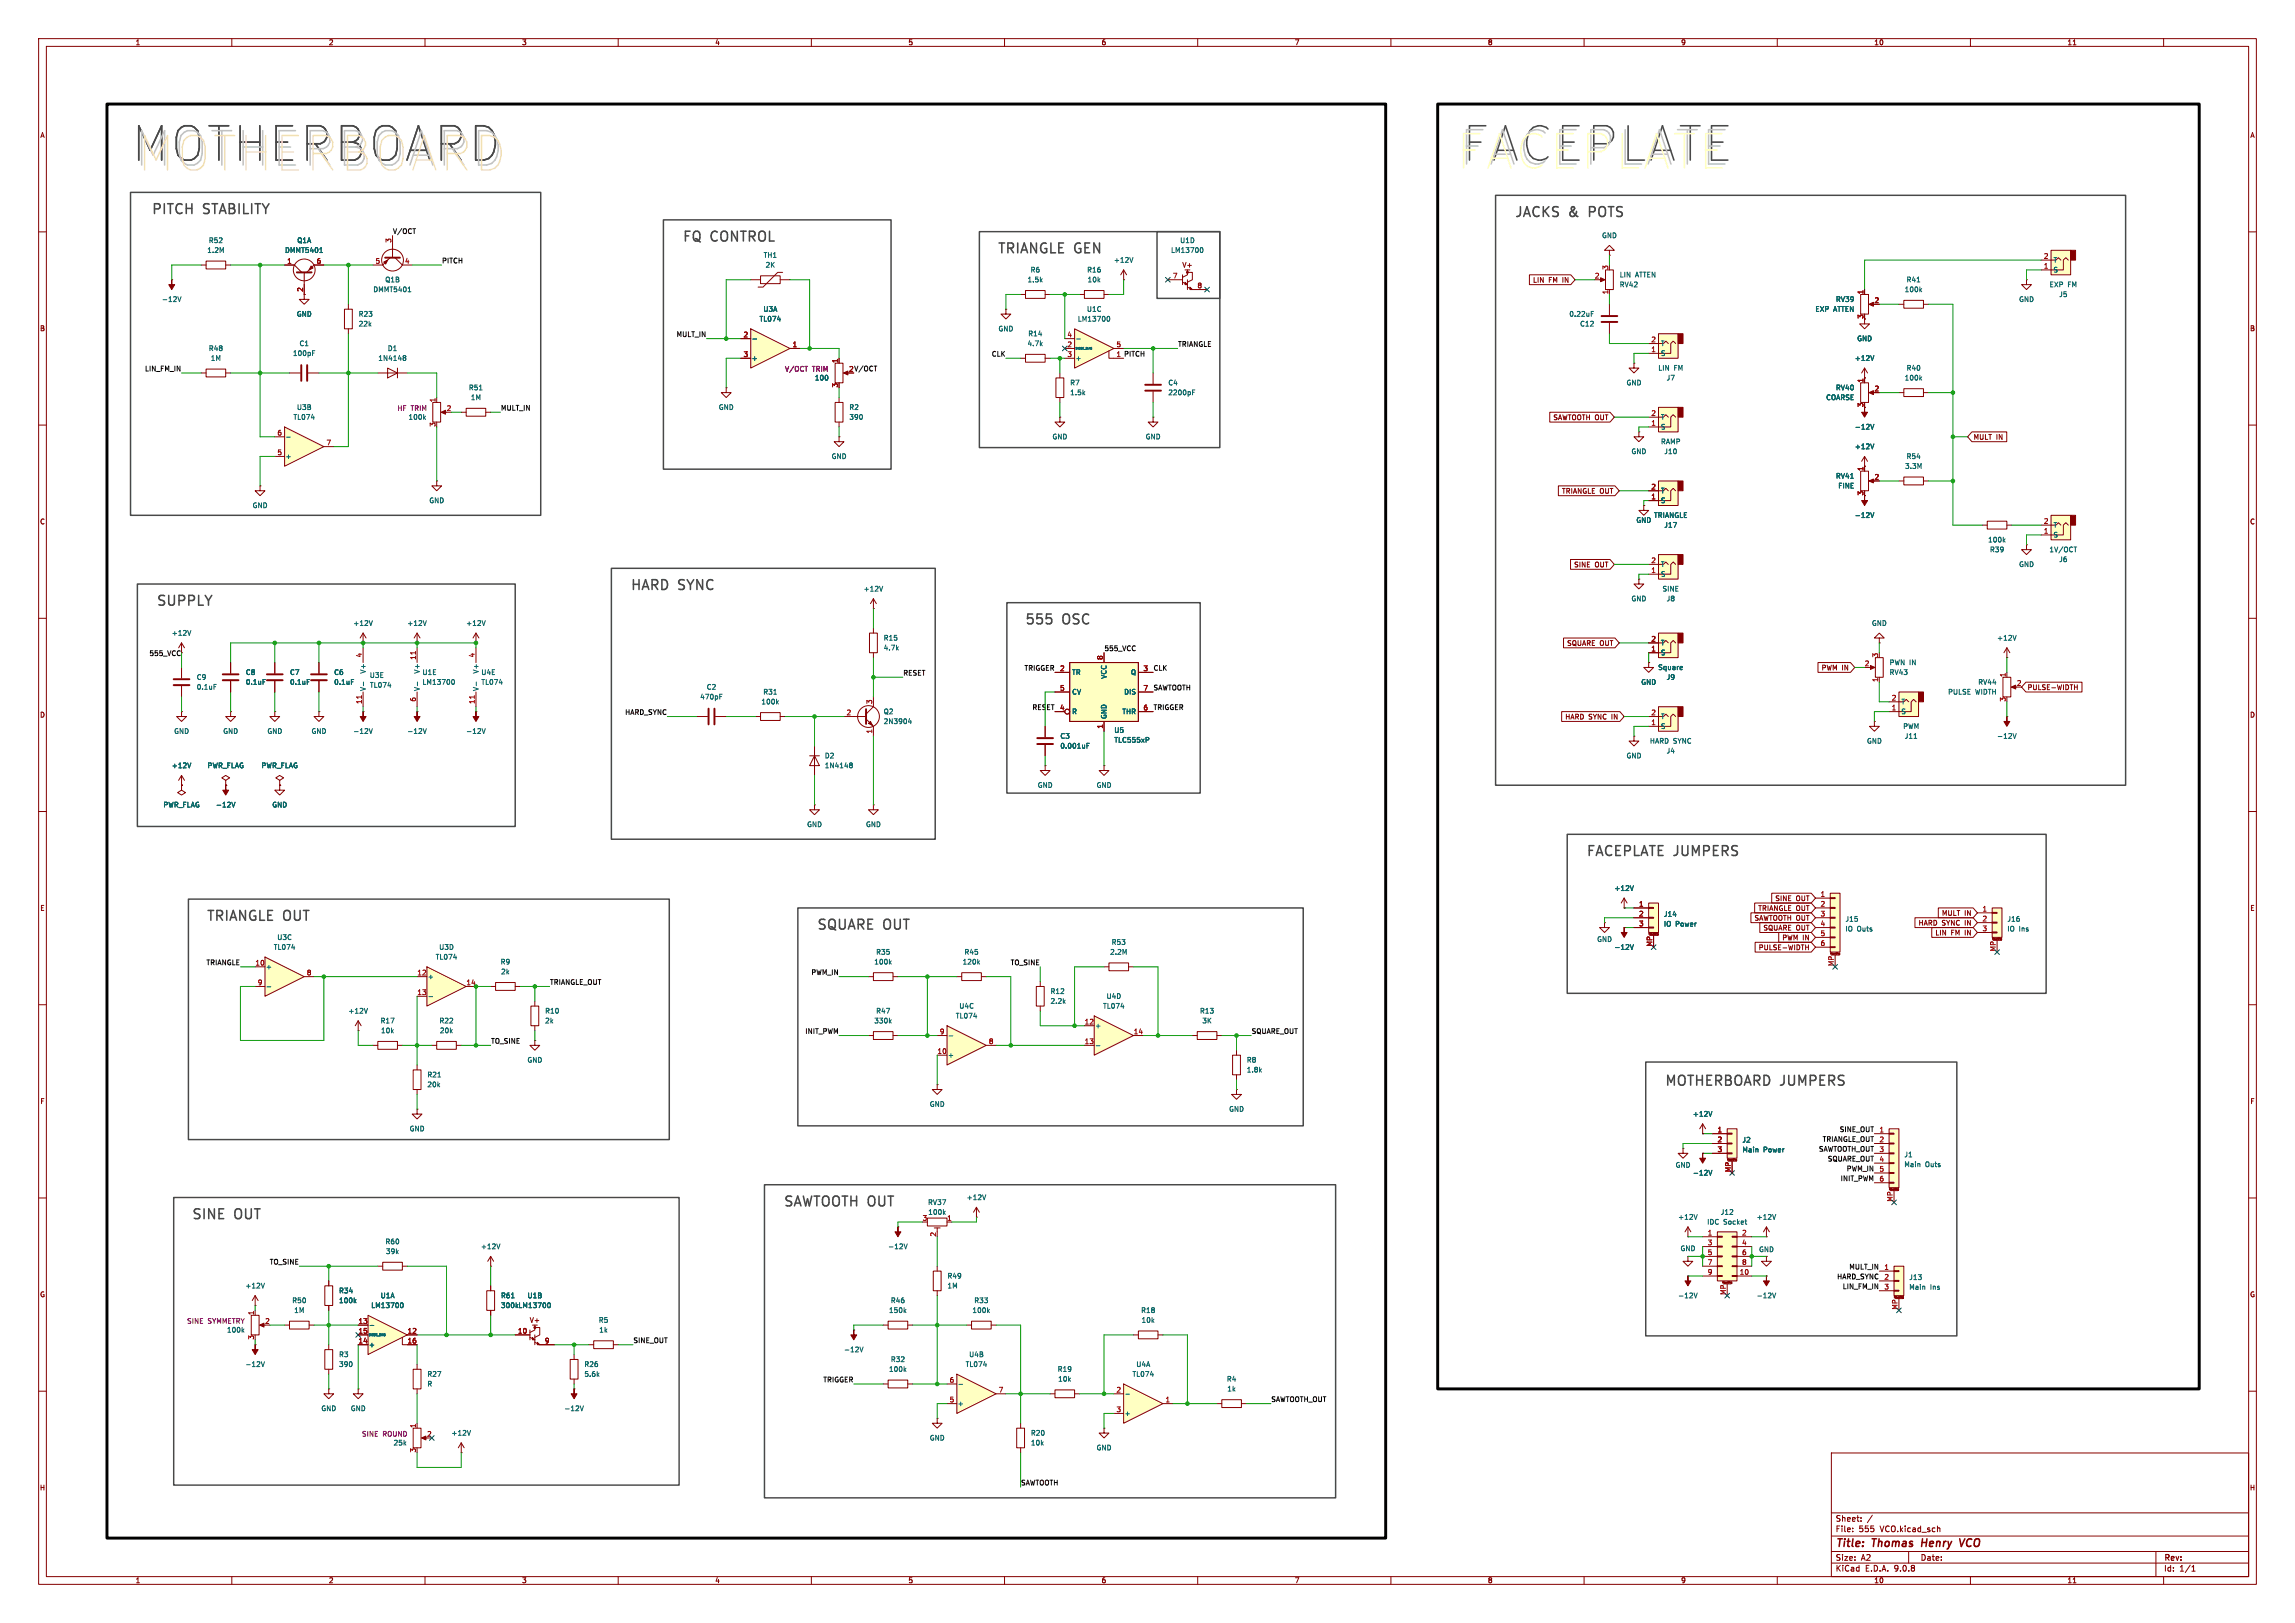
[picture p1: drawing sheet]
<svg xmlns="http://www.w3.org/2000/svg" width="594mm" height="420mm" viewBox="0 0 594 420" stroke-linecap="round" stroke-linejoin="round" font-family="sans-serif">
<defs><g id="words">
<text font-size="12.4" fill="#ffe5bf" x="34.3" y="43.7">MOTHERBOARD</text>
<text font-size="12.4" fill="#ffffc2" x="376.4" y="44.4">FACEPLATE</text>
<g font-size="3.5" fill="#484848">
<text x="39.1" y="56">PITCH</text>
<text x="52.6" y="56">STABILITY</text>
<text x="391.9" y="56.7">JACKS &amp;</text>
<text x="412" y="56.7">POTS</text>
<text x="176.5" y="63.1">FQ</text>
<text x="184" y="63.1">CONTROL</text>
<text x="258.1" y="66.1">TRIANGLE GEN</text>
<text x="163.1" y="153.3">HARD SYNC</text>
<text x="40.4" y="157.3">SUPPLY</text>
<text x="265.2" y="162.2">555</text>
<text x="275.1" y="162.2">OSC</text>
<text x="410.5" y="222.1">FACEPLATE JUMPERS</text>
<text x="53.3" y="238.9">TRIANGLE OUT</text>
<text x="211.3" y="241.2">SQUARE OUT</text>
<text x="430.8" y="281.5">MOTHERBOARD JUMPERS</text>
<text x="49.5" y="316.1">SINE</text>
<text x="60.8" y="316.1">OUT</text>
<text x="202.7" y="312.8">SAWTOOTH OUT</text>
</g>
<g font-size="2.8" fill="#840000">
<text x="475" y="400.9">Title:</text>
<text x="484.7" y="400.9">Thomas</text>
<text x="498.2" y="400.9">Henry</text>
<text x="508.9" y="400.9">VCO</text>
</g>
<g font-size="2.1" fill="#840000">
<text x="475" y="394">Sheet:</text>
<text x="475" y="396.7">File:</text>
<text x="481.1" y="396.7">555</text>
<text x="486.7" y="396.7">VCO.kicad_sch</text>
<text x="475" y="406.9">KiCad</text>
<text x="475" y="404.1">Size:</text>
<text x="481.7" y="404.1">A2</text>
<text x="482.7" y="406.9">E.D.A.</text>
<text x="490.3" y="406.9">9.0.8</text>
<text x="497" y="404.1">Date:</text>
<text x="560" y="404.3">Rev:</text>
<text x="560" y="406.9">Id:</text>
<text x="564.1" y="406.9">1/1</text>
</g>
<g font-size="1.8" fill="#840000">
<text x="35" y="11.9">1</text>
<text x="85" y="11.9">2</text>
<text x="135" y="11.9">3</text>
<text x="185" y="11.9">4</text>
<text x="235" y="11.9">5</text>
<text x="285" y="11.9">6</text>
<text x="335" y="11.9">7</text>
<text x="385" y="11.9">8</text>
<text x="435" y="11.9">9</text>
<text x="485" y="11.9">10</text>
<text x="535" y="11.9">11</text>
<text x="10.3" y="35.9">A</text>
<text x="582.3" y="35.9">A</text>
<text x="305.9" y="69.4">V+</text>
<text x="78.5" y="75.6" transform="rotate(-90 78.5 75.6)">2</text>
<text x="396.7" y="73.3">LIN</text>
<text x="400.8" y="73.3">FM IN</text>
<text x="10.3" y="85.9">B</text>
<text x="582.3" y="85.9">B</text>
<text x="401.9" y="108.9">SAWTOOTH OUT</text>
<text x="510.7" y="114">MULT IN</text>
<text x="404.2" y="128">TRIANGLE OUT</text>
<text x="10.3" y="135.9">C</text>
<text x="582.3" y="135.9">C</text>
<text x="407.3" y="147">SINE</text>
<text x="412.8" y="147">OUT</text>
<text x="405.5" y="167.3">SQUARE OUT</text>
<text x="471.4" y="173.7">PWM IN</text>
<text x="524.7" y="178.8">PULSE-WIDTH</text>
<text x="10.3" y="185.9">D</text>
<text x="582.3" y="185.9">D</text>
<text x="405" y="186.4">HARD SYNC IN</text>
<text x="459.4" y="233.4">SINE</text>
<text x="464.8" y="233.4">OUT</text>
<text x="10.3" y="235.9">E</text>
<text x="454" y="238.4">SAWTOOTH OUT</text>
<text x="455" y="235.9">TRIANGLE OUT</text>
<text x="496.4" y="239.7">HARD SYNC IN</text>
<text x="502.5" y="237.2">MULT IN</text>
<text x="582.3" y="235.9">E</text>
<text x="456.3" y="241">SQUARE OUT</text>
<text x="461.2" y="243.5">PWM IN</text>
<text x="500.8" y="242.3">LIN</text>
<text x="504.9" y="242.3">FM IN</text>
<text x="455.1" y="246.1">PULSE-WIDTH</text>
<text x="10.3" y="285.9">F</text>
<text x="582.3" y="285.9">F</text>
<text x="10.3" y="335.9">G</text>
<text x="582.3" y="335.9">G</text>
<text x="137" y="342.5">V+</text>
<text x="10.2" y="385.9">H</text>
<text x="582.2" y="385.9">H</text>
<text x="35" y="409.9">1</text>
<text x="85" y="409.9">2</text>
<text x="135" y="409.9">3</text>
<text x="185" y="409.9">4</text>
<text x="235" y="409.9">5</text>
<text x="285" y="409.9">6</text>
<text x="335" y="409.9">7</text>
<text x="385" y="409.9">8</text>
<text x="435" y="409.9">9</text>
<text x="485" y="409.9">10</text>
<text x="535" y="409.9">11</text>
</g>
<g font-size="1.8" fill="#006464">
<text x="53.5" y="65.6">1.2M</text>
<text x="53.9" y="63.1">R52</text>
<text x="73.6" y="65.6">DMMT5401</text>
<text x="76.8" y="63.1">Q1A</text>
<text x="303" y="65.6">LM13700</text>
<text x="305.3" y="63.1">U1D</text>
<text x="414.5" y="61.8">GND</text>
<text x="197.5" y="66.9">TH1</text>
<text x="198" y="69.4">2K</text>
<text x="266.6" y="70.7">R6</text>
<text x="281.3" y="70.7">R16</text>
<text x="288.2" y="68.2">+12V</text>
<text x="419.1" y="72">LIN</text>
<text x="423.2" y="72">ATTEN</text>
<text x="531.4" y="70.7">S</text>
<text x="531.4" y="68.2">T</text>
<text x="96.5" y="75.8">DMMT5401</text>
<text x="99.6" y="73.3">Q1B</text>
<text x="265.8" y="73.3">1.5k</text>
<text x="281.4" y="73.3">10k</text>
<text x="419.1" y="74.5">RV42</text>
<text x="492.9" y="75.8">100k</text>
<text x="493.4" y="73.3">R41</text>
<text x="530.4" y="74.5">EXP</text>
<text x="532.8" y="77.1">J5</text>
<text x="535.2" y="74.5">FM</text>
<text x="41.8" y="78.3">-12V</text>
<text x="76.7" y="82.1">GND</text>
<text x="92.7" y="82.1">R23</text>
<text x="196.5" y="83.4">TL074</text>
<text x="197.5" y="80.9">U3A</text>
<text x="278.8" y="83.4">LM13700</text>
<text x="281.2" y="80.9">U1C</text>
<text x="406.1" y="82.1">0.22uF</text>
<text x="469.7" y="80.9">EXP</text>
<text x="474.5" y="80.9">ATTEN</text>
<text x="475.1" y="78.3">RV39</text>
<text x="522.5" y="78.3">GND</text>
<text x="77.4" y="89.8">C1</text>
<text x="92.7" y="84.7">22k</text>
<text x="258.3" y="86">GND</text>
<text x="265.8" y="89.8">4.7k</text>
<text x="266" y="87.2">R14</text>
<text x="408.8" y="84.7">C12</text>
<text x="429.8" y="89.8">T</text>
<text x="480.6" y="88.5">GND</text>
<text x="53.9" y="91">R48</text>
<text x="54.4" y="93.6">1M</text>
<text x="75.7" y="92.3">100pF</text>
<text x="97.8" y="93.6">1N4148</text>
<text x="100.3" y="91">D1</text>
<text x="194.4" y="93.6">+</text>
<text x="278.3" y="93.6">+</text>
<text x="429.8" y="92.3">S</text>
<text x="480" y="93.6">+12V</text>
<text x="121.2" y="101.2">R51</text>
<text x="210.8" y="98.7">100</text>
<text x="276.9" y="99.9">R7</text>
<text x="302.3" y="99.9">C4</text>
<text x="420.9" y="99.9">GND</text>
<text x="429.1" y="96.1">LIN</text>
<text x="431.2" y="98.7">J7</text>
<text x="433.2" y="96.1">FM</text>
<text x="475.1" y="101.2">RV40</text>
<text x="492.9" y="98.7">100k</text>
<text x="493.4" y="96.1">R40</text>
<text x="76.7" y="106.3">U3B</text>
<text x="121.8" y="103.7">1M</text>
<text x="185.9" y="106.3">GND</text>
<text x="219.7" y="106.3">R2</text>
<text x="276.9" y="102.5">1.5k</text>
<text x="302.3" y="102.5">2200pF</text>
<text x="472.5" y="103.7">COARSE</text>
<text x="75.8" y="108.8">TL074</text>
<text x="105.6" y="108.8">100k</text>
<text x="219.7" y="108.8">390</text>
<text x="272.3" y="113.9">GND</text>
<text x="296.4" y="113.9">GND</text>
<text x="429.8" y="111.4">S</text>
<text x="429.8" y="108.8">T</text>
<text x="480" y="111.4">-12V</text>
<text x="73.8" y="119">+</text>
<text x="215.1" y="119">GND</text>
<text x="422.1" y="117.7">GND</text>
<text x="429.8" y="115.2">RAMP</text>
<text x="430.6" y="117.7">J10</text>
<text x="480" y="116.4">+12V</text>
<text x="493.4" y="119">R54</text>
<text x="475.1" y="124.1">RV41</text>
<text x="493" y="121.5">3.3M</text>
<text x="65.3" y="131.7">GND</text>
<text x="111" y="130.4">GND</text>
<text x="429.8" y="130.4">S</text>
<text x="429.8" y="127.9">T</text>
<text x="475.7" y="126.6">FINE</text>
<text x="423.4" y="135.5">GND</text>
<text x="428" y="134.2">TRIANGLE</text>
<text x="430.6" y="136.8">J17</text>
<text x="480" y="134.2">-12V</text>
<text x="531.4" y="136.8">T</text>
<text x="514.5" y="140.6">100k</text>
<text x="514.9" y="143.1">R39</text>
<text x="530.3" y="143.1">1V/OCT</text>
<text x="531.4" y="139.3">S</text>
<text x="429.8" y="149.5">S</text>
<text x="429.8" y="146.9">T</text>
<text x="522.5" y="146.9">GND</text>
<text x="532.8" y="145.6">J6</text>
<text x="223.4" y="153.3">+12V</text>
<text x="422.1" y="155.8">GND</text>
<text x="430.2" y="153.3">SINE</text>
<text x="431.2" y="155.8">J8</text>
<text x="44.3" y="164.7">+12V</text>
<text x="91.3" y="162.2">+12V</text>
<text x="105.3" y="162.2">+12V</text>
<text x="120.5" y="162.2">+12V</text>
<text x="228.6" y="166">R15</text>
<text x="429.8" y="167.2">T</text>
<text x="484.4" y="162.2">GND</text>
<text x="516.8" y="166">+12V</text>
<text x="228.6" y="168.5">4.7k</text>
<text x="429.1" y="173.6">Square</text>
<text x="429.8" y="169.8">S</text>
<text x="489" y="172.3">PWN IN</text>
<text x="50.8" y="176.1">C9</text>
<text x="50.8" y="178.7">0.1uF</text>
<text x="63.5" y="174.9">C8</text>
<text x="63.5" y="177.4">0.1uF</text>
<text x="74.9" y="174.9">C7</text>
<text x="74.9" y="177.4">0.1uF</text>
<text x="86.4" y="174.9">C6</text>
<text x="86.4" y="177.4">0.1uF</text>
<text x="94.8" y="178.9" transform="rotate(-90 94.8 178.9)">V-</text>
<text x="94.8" y="174.4" transform="rotate(-90 94.8 174.4)">V+</text>
<text x="95.6" y="175.6">U3E</text>
<text x="95.6" y="178.2">TL074</text>
<text x="108.8" y="178.9" transform="rotate(-90 108.8 178.9)">V-</text>
<text x="108.8" y="174.4" transform="rotate(-90 108.8 174.4)">V+</text>
<text x="109.2" y="174.9">U1E</text>
<text x="109.2" y="177.4">LM13700</text>
<text x="124.1" y="178.9" transform="rotate(-90 124.1 178.9)">V-</text>
<text x="124.1" y="174.4" transform="rotate(-90 124.1 174.4)">V+</text>
<text x="124.5" y="174.9">U4E</text>
<text x="124.5" y="177.4">TL074</text>
<text x="182.8" y="178.7">C2</text>
<text x="197.4" y="179.9">R31</text>
<text x="277.4" y="174.9">TR</text>
<text x="277.4" y="179.9">CV</text>
<text x="286.6" y="175.8" transform="rotate(-90 286.6 175.8)">VCC</text>
<text x="290.8" y="179.9">DIS</text>
<text x="292.6" y="174.9">Q</text>
<text x="424.7" y="177.4">GND</text>
<text x="431.2" y="176.1">J9</text>
<text x="489" y="174.9">RV43</text>
<text x="504.1" y="179.9">PULSE</text>
<text x="511.3" y="179.9">WIDTH</text>
<text x="511.9" y="177.4">RV44</text>
<text x="181.1" y="181.2">470pF</text>
<text x="197" y="182.5">100k</text>
<text x="228.6" y="185">Q2</text>
<text x="277.4" y="185">R</text>
<text x="290.4" y="185">THR</text>
<text x="492" y="185">S</text>
<text x="492" y="182.5">T</text>
<text x="45" y="190.1">GND</text>
<text x="57.7" y="190.1">GND</text>
<text x="69.1" y="190.1">GND</text>
<text x="80.5" y="190.1">GND</text>
<text x="91.3" y="190.1">-12V</text>
<text x="105.3" y="190.1">-12V</text>
<text x="120.5" y="190.1">-12V</text>
<text x="228.6" y="187.6">2N3904</text>
<text x="274.3" y="191.4">C3</text>
<text x="286.6" y="186.2" transform="rotate(-90 286.6 186.2)">GND</text>
<text x="288.3" y="189.8">U5</text>
<text x="429.8" y="188.8">S</text>
<text x="429.8" y="186.3">T</text>
<text x="492.5" y="188.8">PWM</text>
<text x="492.9" y="191.4">J11</text>
<text x="516.8" y="191.4">-12V</text>
<text x="213.4" y="196.4">D2</text>
<text x="274.3" y="193.9">0.001uF</text>
<text x="288.3" y="192.4">TLC555xP</text>
<text x="420.9" y="196.4">GND</text>
<text x="426.9" y="192.6">HARD SYNC</text>
<text x="431.2" y="195.2">J4</text>
<text x="483.1" y="192.6">GND</text>
<text x="44.3" y="199">+12V</text>
<text x="53.6" y="199">PWR_FLAG</text>
<text x="67.6" y="199">PWR_FLAG</text>
<text x="213.4" y="199">1N4148</text>
<text x="42.2" y="209.1">PWR_FLAG</text>
<text x="55.8" y="209.1">-12V</text>
<text x="70.4" y="209.1">GND</text>
<text x="268.5" y="204.1">GND</text>
<text x="283.7" y="204.1">GND</text>
<text x="208.8" y="214.2">GND</text>
<text x="224" y="214.2">GND</text>
<text x="417.7" y="230.7">+12V</text>
<text x="430.5" y="237.4">J14</text>
<text x="430.5" y="240">IO</text>
<text x="433.6" y="240">Power</text>
<text x="477.5" y="238.7">J15</text>
<text x="519.4" y="238.7">J16</text>
<text x="70.7" y="246">TL074</text>
<text x="71.7" y="243.4">U3C</text>
<text x="113.6" y="246">U3D</text>
<text x="287.6" y="244.7">R53</text>
<text x="413.3" y="243.9">GND</text>
<text x="417.7" y="246">-12V</text>
<text x="477.5" y="241.2">IO</text>
<text x="480.6" y="241.2">Outs</text>
<text x="519.4" y="241.2">IO</text>
<text x="522.5" y="241.2">Ins</text>
<text x="68.7" y="251.1">+</text>
<text x="112.7" y="248.5">TL074</text>
<text x="129.5" y="249.8">R9</text>
<text x="226.2" y="249.8">100k</text>
<text x="226.7" y="247.2">R35</text>
<text x="249" y="249.8">120k</text>
<text x="249.5" y="247.2">R45</text>
<text x="287.2" y="247.2">2.2M</text>
<text x="110.6" y="253.6">+</text>
<text x="129.6" y="252.3">2k</text>
<text x="271.8" y="257.4">R12</text>
<text x="90.1" y="262.5">+12V</text>
<text x="141" y="262.5">R10</text>
<text x="226.7" y="262.5">R47</text>
<text x="247.3" y="263.8">TL074</text>
<text x="248.2" y="261.2">U4C</text>
<text x="271.8" y="259.9">2.2k</text>
<text x="285.4" y="261.2">TL074</text>
<text x="286.3" y="258.7">U4D</text>
<text x="310.5" y="262.5">R13</text>
<text x="98.4" y="265">R17</text>
<text x="98.5" y="267.6">10k</text>
<text x="113.6" y="265">R22</text>
<text x="113.7" y="267.6">20k</text>
<text x="141" y="265">2k</text>
<text x="226.2" y="265">330k</text>
<text x="283.3" y="266.3">+</text>
<text x="311.1" y="265">3K</text>
<text x="136.4" y="275.2">GND</text>
<text x="245.2" y="273.9">+</text>
<text x="322.6" y="275.2">R8</text>
<text x="110.5" y="281.5">20k</text>
<text x="110.5" y="279">R21</text>
<text x="322.6" y="277.7">1.8k</text>
<text x="240.5" y="286.6">GND</text>
<text x="318" y="287.9">GND</text>
<text x="105.9" y="293">GND</text>
<text x="438" y="289.2">+12V</text>
<text x="450.9" y="295.9">J2</text>
<text x="450.9" y="298.4">Main</text>
<text x="456.4" y="298.4">Power</text>
<text x="492.8" y="299.7">J1</text>
<text x="433.6" y="302.4">GND</text>
<text x="438" y="304.4">-12V</text>
<text x="492.8" y="302.2">Main</text>
<text x="498.3" y="302.2">Outs</text>
<text x="250.1" y="310.7">+12V</text>
<text x="240.1" y="312">RV37</text>
<text x="240.1" y="314.6">100k</text>
<text x="434.2" y="315.8">+12V</text>
<text x="441.7" y="317.1">IDC</text>
<text x="445.2" y="314.6">J12</text>
<text x="446.1" y="317.1">Socket</text>
<text x="454.6" y="315.8">+12V</text>
<text x="99.7" y="322.2">R60</text>
<text x="124.4" y="323.4">+12V</text>
<text x="229.8" y="323.4">-12V</text>
<text x="434.8" y="324">GND</text>
<text x="99.8" y="324.7">39k</text>
<text x="455.2" y="324.2">GND</text>
<text x="63.4" y="333.6">+12V</text>
<text x="87.6" y="334.9">R34</text>
<text x="245.1" y="333.6">1M</text>
<text x="245.1" y="331.1">R49</text>
<text x="494" y="334">Main</text>
<text x="494" y="331.4">J13</text>
<text x="499.6" y="334">Ins</text>
<text x="75.5" y="337.4">R50</text>
<text x="76" y="340">1M</text>
<text x="87.6" y="337.4">100k</text>
<text x="96" y="338.7">LM13700</text>
<text x="98.4" y="336.1">U1A</text>
<text x="129.5" y="336.1">R61</text>
<text x="129.5" y="338.7">300k LM13700</text>
<text x="136.4" y="336.1">U1B</text>
<text x="230" y="340">150k</text>
<text x="230.5" y="337.4">R46</text>
<text x="251.6" y="340">100k</text>
<text x="252.1" y="337.4">R33</text>
<text x="295.2" y="340">R18</text>
<text x="434.2" y="336.1">-12V</text>
<text x="454.6" y="336.1">-12V</text>
<text x="58.6" y="345">100k</text>
<text x="154.9" y="342.5">R5</text>
<text x="155" y="345">1k</text>
<text x="295.4" y="342.5">10k</text>
<text x="63.4" y="353.9">-12V</text>
<text x="87.6" y="351.4">R3</text>
<text x="87.6" y="353.9">390</text>
<text x="95.4" y="348.8">+</text>
<text x="151.1" y="353.9">R26</text>
<text x="218.3" y="350.1">-12V</text>
<text x="230.5" y="352.7">R32</text>
<text x="249.8" y="353.9">TL074</text>
<text x="250.7" y="351.4">U4B</text>
<text x="294" y="353.9">U4A</text>
<text x="110.5" y="356.5">R27</text>
<text x="110.5" y="359">R</text>
<text x="151.1" y="356.5">5.6k</text>
<text x="230" y="355.2">100k</text>
<text x="273.6" y="355.2">R19</text>
<text x="273.8" y="357.7">10k</text>
<text x="293" y="356.5">TL074</text>
<text x="317.4" y="357.7">R4</text>
<text x="83.1" y="365.4">GND</text>
<text x="90.7" y="365.4">GND</text>
<text x="145.9" y="365.4">-12V</text>
<text x="247.8" y="364.1">+</text>
<text x="317.5" y="360.3">1k</text>
<text x="116.7" y="371.7">+12V</text>
<text x="266.7" y="371.7">R20</text>
<text x="291" y="366.6">+</text>
<text x="101.8" y="374.2">25k</text>
<text x="240.5" y="373">GND</text>
<text x="266.7" y="374.2">10k</text>
<text x="283.7" y="375.5">GND</text>
</g>
<g font-size="1.8" fill="#a90000">
<text x="101.3" y="62.9" transform="rotate(-90 101.3 62.9)">3</text>
<text x="74.2" y="68.3">1</text>
<text x="81.8" y="68.3">6</text>
<text x="97.1" y="68.3">5</text>
<text x="104.7" y="68.3">4</text>
<text x="416.3" y="69.9" transform="rotate(-90 416.3 69.9)">3</text>
<text x="528.9" y="69.6">1</text>
<text x="528.9" y="67.1">2</text>
<text x="303.5" y="72.1">7</text>
<text x="309.8" y="74.7">8</text>
<text x="412.7" y="72.1">2</text>
<text x="416.3" y="76.3" transform="rotate(-90 416.3 76.3)">1</text>
<text x="482.3" y="76.3" transform="rotate(-90 482.3 76.3)">1</text>
<text x="482.3" y="82.6" transform="rotate(-90 482.3 82.6)">3</text>
<text x="485.1" y="78.5">2</text>
<text x="192.3" y="87.4">2</text>
<text x="205" y="89.9">1</text>
<text x="276.2" y="87.4">4</text>
<text x="276.2" y="89.9">2</text>
<text x="288.9" y="89.9">5</text>
<text x="427.3" y="88.6">2</text>
<text x="192.3" y="92.5">3</text>
<text x="216.9" y="94.1" transform="rotate(-90 216.9 94.1)">1</text>
<text x="276.2" y="92.5">3</text>
<text x="427.3" y="91.2">1</text>
<text x="216.9" y="100.4" transform="rotate(-90 216.9 100.4)">3</text>
<text x="219.6" y="96.3">2</text>
<text x="482.3" y="99.1" transform="rotate(-90 482.3 99.1)">1</text>
<text x="485.1" y="101.3">2</text>
<text x="112.8" y="104.2" transform="rotate(-90 112.8 104.2)">1</text>
<text x="115.5" y="106.4">2</text>
<text x="427.3" y="107.7">2</text>
<text x="482.3" y="105.5" transform="rotate(-90 482.3 105.5)">3</text>
<text x="71.7" y="112.8">6</text>
<text x="112.8" y="110.6" transform="rotate(-90 112.8 110.6)">3</text>
<text x="427.3" y="110.2">1</text>
<text x="71.7" y="117.9">5</text>
<text x="84.4" y="115.3">7</text>
<text x="482.3" y="122" transform="rotate(-90 482.3 122)">1</text>
<text x="485.1" y="124.2">2</text>
<text x="427.3" y="129.3">1</text>
<text x="427.3" y="126.7">2</text>
<text x="482.3" y="128.3" transform="rotate(-90 482.3 128.3)">3</text>
<text x="528.9" y="135.6">2</text>
<text x="528.9" y="138.2">1</text>
<text x="427.3" y="148.3">1</text>
<text x="427.3" y="145.8">2</text>
<text x="427.3" y="166.1">2</text>
<text x="93.7" y="170.3" transform="rotate(-90 93.7 170.3)">4</text>
<text x="107.7" y="170.9" transform="rotate(-90 107.7 170.9)">11</text>
<text x="122.9" y="170.3" transform="rotate(-90 122.9 170.3)">4</text>
<text x="274.2" y="173.7">2</text>
<text x="285.5" y="170.9" transform="rotate(-90 285.5 170.9)">8</text>
<text x="295.8" y="173.7">3</text>
<text x="427.3" y="168.7">1</text>
<text x="482.5" y="172.5">2</text>
<text x="486.2" y="170.3" transform="rotate(-90 486.2 170.3)">3</text>
<text x="274.2" y="178.8">5</text>
<text x="295.8" y="178.8">7</text>
<text x="486.2" y="176.6" transform="rotate(-90 486.2 176.6)">1</text>
<text x="519.2" y="175.3" transform="rotate(-90 519.2 175.3)">1</text>
<text x="521.9" y="177.5">2</text>
<text x="93.7" y="182.3" transform="rotate(-90 93.7 182.3)">11</text>
<text x="107.7" y="181.7" transform="rotate(-90 107.7 181.7)">6</text>
<text x="122.9" y="182.3" transform="rotate(-90 122.9 182.3)">11</text>
<text x="219" y="185.2">2</text>
<text x="225.8" y="182.3" transform="rotate(-90 225.8 182.3)">3</text>
<text x="274.2" y="183.9">4</text>
<text x="295.8" y="183.9">6</text>
<text x="427.3" y="185.2">2</text>
<text x="489.5" y="183.9">1</text>
<text x="489.5" y="181.4">2</text>
<text x="519.2" y="181.7" transform="rotate(-90 519.2 181.7)">3</text>
<text x="225.8" y="189.9" transform="rotate(-90 225.8 189.9)">1</text>
<text x="285.5" y="188.7" transform="rotate(-90 285.5 188.7)">1</text>
<text x="427.3" y="187.7">1</text>
<text x="471.1" y="232.2">1</text>
<text x="424.1" y="234.7">1</text>
<text x="424.1" y="237.2">2</text>
<text x="424.1" y="239.8">3</text>
<text x="471.1" y="234.7">2</text>
<text x="471.1" y="237.2">3</text>
<text x="471.1" y="239.8">4</text>
<text x="513" y="236">1</text>
<text x="513" y="238.5">2</text>
<text x="427.7" y="245" transform="rotate(-90 427.7 245)">MP</text>
<text x="471.1" y="242.3">5</text>
<text x="471.1" y="244.9">6</text>
<text x="513" y="241">3</text>
<text x="66" y="249.9">10</text>
<text x="474.7" y="250.1" transform="rotate(-90 474.7 250.1)">MP</text>
<text x="516.6" y="246.3" transform="rotate(-90 516.6 246.3)">MP</text>
<text x="66.6" y="255">9</text>
<text x="79.3" y="252.5">8</text>
<text x="107.9" y="252.5">12</text>
<text x="107.9" y="257.6">13</text>
<text x="120.6" y="255">14</text>
<text x="243.1" y="267.7">9</text>
<text x="280.6" y="265.2">12</text>
<text x="293.3" y="267.7">14</text>
<text x="242.5" y="272.8">10</text>
<text x="255.8" y="270.3">8</text>
<text x="280.6" y="270.3">13</text>
<text x="444.4" y="293.1">1</text>
<text x="486.3" y="293.1">1</text>
<text x="444.4" y="295.7">2</text>
<text x="444.4" y="298.2">3</text>
<text x="448.1" y="303.5" transform="rotate(-90 448.1 303.5)">MP</text>
<text x="486.3" y="303.3">5</text>
<text x="486.3" y="305.8">6</text>
<text x="490" y="311.1" transform="rotate(-90 490 311.1)">MP</text>
<text x="238.7" y="316">3</text>
<text x="245" y="316">1</text>
<text x="242.3" y="320.1" transform="rotate(-90 242.3 320.1)">2</text>
<text x="441.9" y="319.8">1</text>
<text x="441.9" y="322.3">3</text>
<text x="450.8" y="319.8">2</text>
<text x="450.8" y="322.3">4</text>
<text x="441.9" y="324.9">5</text>
<text x="441.9" y="327.4">7</text>
<text x="441.9" y="329.9">9</text>
<text x="450.2" y="329.9">10</text>
<text x="450.8" y="324.9">6</text>
<text x="450.8" y="327.4">8</text>
<text x="487.6" y="328.7">1</text>
<text x="446.8" y="335.2" transform="rotate(-90 446.8 335.2)">MP</text>
<text x="487.6" y="331.2">2</text>
<text x="487.6" y="333.8">3</text>
<text x="65.8" y="340.4" transform="rotate(-90 65.8 340.4)">1</text>
<text x="491.2" y="339" transform="rotate(-90 491.2 339)">MP</text>
<text x="65.8" y="346.8" transform="rotate(-90 65.8 346.8)">3</text>
<text x="68.5" y="342.6">2</text>
<text x="92.7" y="342.6">13</text>
<text x="92.7" y="345.2">15</text>
<text x="92.7" y="347.7">14</text>
<text x="105.4" y="345.2">12</text>
<text x="105.4" y="347.7">16</text>
<text x="133.9" y="345.2">10</text>
<text x="140.9" y="347.7">9</text>
<text x="245.7" y="357.9">6</text>
<text x="245.7" y="363">5</text>
<text x="258.4" y="360.4">7</text>
<text x="288.9" y="360.4">2</text>
<text x="288.9" y="365.5">3</text>
<text x="301.6" y="363">1</text>
<text x="107.7" y="369.6" transform="rotate(-90 107.7 369.6)">1</text>
<text x="110.4" y="371.9">2</text>
<text x="107.7" y="376" transform="rotate(-90 107.7 376)">3</text>
</g>
<g font-size="1.8" fill="#0f0f0f">
<text x="101.6" y="60.6">V/OCT</text>
<text x="114.3" y="68.2">PITCH</text>
<text x="175" y="87.3">MULT_IN</text>
<text x="304.8" y="89.8">TRIANGLE</text>
<text x="256.6" y="92.4">CLK</text>
<text x="288.9" y="92.5">1 PITCH</text>
<text x="37.4" y="96.2">LIN_FM_IN</text>
<text x="219.6" y="96.3">2 V/OCT</text>
<text x="129.5" y="106.3">MULT_IN</text>
<text x="38.6" y="169.8">555_VCC</text>
<text x="265" y="173.6">TRIGGER 2</text>
<text x="285.8" y="168.6">555_VCC</text>
<text x="298.4" y="173.6">CLK</text>
<text x="233.7" y="174.9">RESET</text>
<text x="298.4" y="178.7">SAWTOOTH</text>
<text x="161.7" y="185.1">HARD_SYNC</text>
<text x="267.1" y="183.8">RESET</text>
<text x="298.4" y="183.8">TRIGGER</text>
<text x="53.3" y="249.8">TRIANGLE</text>
<text x="261.5" y="249.8">TO_SINE</text>
<text x="142.2" y="254.9">TRIANGLE_OUT</text>
<text x="209.9" y="252.4">PWM_IN</text>
<text x="208.3" y="267.6">INIT_PWM</text>
<text x="323.8" y="267.6">SQUARE_OUT</text>
<text x="127" y="270.2">TO_SINE</text>
<text x="476" y="293">SINE_OUT</text>
<text x="470.7" y="298.1">SAWTOOTH_OUT 3</text>
<text x="471.6" y="295.6">TRIANGLE_OUT 2</text>
<text x="473" y="300.6">SQUARE_OUT 4</text>
<text x="476.3" y="305.7">INIT_PWM</text>
<text x="477.9" y="303.2">PWM_IN</text>
<text x="69.7" y="327.3">TO_SINE</text>
<text x="478.5" y="328.6">MULT_IN</text>
<text x="475.4" y="331.1">HARD_SYNC</text>
<text x="476.8" y="333.7">LIN_FM_IN</text>
<text x="163.8" y="347.6">SINE_OUT</text>
<text x="213" y="357.8">TRIGGER</text>
<text x="328.9" y="362.9">SAWTOOTH_OUT</text>
<text x="264.2" y="384.5">SAWTOOTH</text>
</g>
<g font-size="1.8" fill="#840084">
<text x="203.1" y="96.4">V/OCT</text>
<text x="210.2" y="96.4">TRIM</text>
<text x="102.7" y="106.5">HF TRIM</text>
<text x="48.3" y="342.7">SINE</text>
<text x="53.8" y="342.7">SYMMETRY</text>
<text x="93.6" y="372">SINE</text>
<text x="99" y="372">ROUND</text>
</g>
<g font-size=".7" fill="#006464">
<text x="278.3" y="90.7">DIODE_BIAS</text>
<text x="95.4" y="345.9">DIODE_BIAS</text>
</g>
<g font-size=".5" fill="#840000">
<text x="426.5" y="242.1">Mounting</text>
<text x="515.4" y="243.4">Mounting</text>
<text x="473.5" y="247.2">Mounting</text>
<text x="446.8" y="300.5">Mounting</text>
<text x="488.8" y="308.1">Mounting</text>
<text x="445.6" y="332.3">Mounting</text>
<text x="490" y="336.1">Mounting</text>
</g>
</g></defs>
<g fill="none" stroke="#840000" stroke-width=".26">
<path d="M10 10h574v400h-574zM12 12h570v396h-570zM60 10v2M110 10v2M160 10v2M210 10v2M260 10v2M310 10v2M360 10v2M410 10v2M460 10v2M510 10v2"/>
<path d="M536.6 11.6h.7M560 10v2M10 60h2M582 60h2M10 110h2M582 110h2M10 160h2M582 160h2M10 210h2M582 210h2M415.3 238.8v1.2h1.3l-1.3 1.3-1.3-1.3h1.3M415.3 238.8h.1"/>
<path d="M420.4 235h.1M420.4 232.4l-.8 1.3M420.4 232.4l.7 1.3M420.4 232.4v2.6M224.8 252.7h1.3M226.1 251.7h5v2h-5zM231.1 252.7h1.3M10 260h2M106.9 276.9h2.1v5h-2.1zM107.9 275.6v1.3M224.8 268h1.3M226.1 267h5v2h-5z"/>
<path d="M231.1 268h1.3M319 273.1h2.1v5h-2.1zM320 271.8v1.3M320 278.1v1.3M582 260h2M107.9 281.9v1.3M320 281.9v1.3h1.3l-1.3 1.3-1.2-1.3h1.2M320 281.9h.1M10 310h2M582 310h2M221 344.2h.1M10 360h2"/>
<path d="M315 363.2h1.2M316.2 362.2h5.1v2h-5.1zM321.3 363.2h1.3M474 376h108v32h-108zM582 360h2M474 397.5h108M474 391.5h108M479.5 396.2v.2M479.5 395.4v.2M481.7 393.5v.2M481.7 392.7v.2M484.6 392.1l-1.3 1.9"/>
<path d="M501.5 395.4h.5l.1 1M60 408v2M110 408v2M160 408v2M210 408v2M260 408v2M310 408v2M360 408v2M410 408v2M460 408v2M474 404.5h108M474 401.5h108"/>
<path d="M494 401.5v3M510 408v2M536.6 409.6h.7M558 401.5v6.5M560 408v2M567.3 406.6h.9M567.3 405.5l.4-.4v1.5"/>
</g>
<path d="M497.6 398.2l-.2 2M507.2 398.2l.4 2 1-2" fill="none" stroke="#840000" stroke-width=".4"/>
<path d="M422.8 229.2l-.4 1.2M230.3 249l.4 .5M230.7 248.7l-.5 .4M113.3 278.7h.7M230.3 264.3l.4 .4M230.7 263.9l-.5 .5M222.6 348.6l.4 1.2 .4-1.2" fill="none" stroke="#006464" stroke-width=".26"/>
<path d="M221 344.2v1.2h.7l-.7 1.3-.8-1.3h.8z" fill="#840000" stroke="#840000" stroke-width=".26"/>
<path d="M444.5 318.8h5.1v12.7h-5.1z" fill="#ffffc2"/>
<g fill="none" stroke="#840000" stroke-width=".26">
<path d="M226.1 157.5h.1M226.1 154.9l-.8 1.3M226.1 154.9l.7 1.3M226.1 154.9v2.6M225 163.8h2.1v5.1h-2.1zM226.1 162.6v1.2M226.1 168.9v1.3M195.6 185.4h1.2M196.8 184.4h5.1v2h-5.1zM201.9 185.4h1.3M209.5 195.6h2.6M210.8 195.6l1.3 2.5h-2.6z"/>
<path d="M210.8 193v7.7M218.4 185.4h5.8M224.2 186.1l1.9 1.9v2.5M226.1 180.3v2.6l-1.9 1.9M138.4 259.1v1.3M285.7 250.2h1.3M287 249.2h5.1v2h-5.1zM292.1 250.2h1.3M92.7 266.7h.1M92.7 264.2l-.8 1.2M92.7 264.2l.8 1.2M92.7 264.2v2.5"/>
<path d="M96.5 270.5h1.3M97.8 269.5h5.1v2h-5.1zM102.9 270.5h1.2M111.8 270.5h1.2M113 269.5h5.1v2h-5.1zM118.1 270.5h1.3M137.4 260.4h2v5h-2zM138.4 269.2v1.3h1.3l-1.3 1.3-1.2-1.3h1.2M138.4 269.2h.1M138.4 265.4v1.3M308.6 268h1.3M309.9 267h5.1v2h-5.1z"/>
<path d="M315 268h1.2M107.9 287v1.3h1.3l-1.3 1.3-1.2-1.3h1.2M107.9 287h.1M440.7 298.5h.1M444.5 318.8h5.1v12.7h-5.1zM444.5 319.9h1.3v.3h-1.3zM448.3 319.9h1.3v.3h-1.3zM440.7 320h3.8M440.7 322.6h3.8M440.7 325.1h3.8M440.7 327.7h3.8M440.7 330.2h3.8"/>
<path d="M444.5 322.5h1.3v.2h-1.3zM444.5 325h1.3v.2h-1.3zM444.5 327.5h1.3v.3h-1.3zM444.5 330.1h1.3v.2h-1.3zM445.9 332v-.4l.1 .3 .1-.3v.4M446 332.2h2.1M447 332.2v3.1M447.3 331.6v.4M447.5 331.7h.1M448.1 332.1h.1M448.1 331.8v.2M448.1 332h.1"/>
<path d="M448.1 331.8h.1M448.2 332.1h-.1M448.2 331.8h-.1M448.2 331.8h.1M448.2 332.1h.1M448.2 331.8v.3M448.2 332h.1M448.3 322.5h1.3v.2h-1.3zM448.3 325h1.3v.2h-1.3zM448.3 327.5h1.3v.3h-1.3zM448.3 330.1h1.3v.2h-1.3zM449.6 320h3.8"/>
<path d="M449.6 322.6h3.8M449.6 325.1h3.8M449.6 327.7h3.8M449.6 330.2h3.8"/>
<circle cx="224.8" cy="185.4" r="2.82"/>
</g>
<g fill="none" stroke="#006464" stroke-width=".26">
<path d="M228.5 151.7l-.4 1.3M200.3 179.6h.7M201.1 181.7l.4 .5M201.5 181.3l-.5 .5M220 197.9l.1 .1M220 197.5l.5 .1-.1 .4M220.1 198h.3M220.1 198h-.1M220.4 198l.2 .2-.1 .4h-.5M235.4 185.9l-.3 .9h.8M235.7 186.4v.9M95.1 260.9l-.4 1.3"/>
<path d="M442.3 302.8l.4 1.3 .4-1.3M451.6 316h.5M452 316.8h.1"/>
</g>
<g fill="#840000" stroke="#840000" stroke-width=".26">
<path d="M440.7 298.5v1.2h.8l-.8 1.3-.8-1.3h.8z"/>
<path d="M224.8 187.2l.5-.5 .5 1z"/>
</g>
<path d="M224.2 183.5v3.8" fill="none" stroke="#840000" stroke-width=".51"/>
<path d="M488.9 292.1h2.6v15.2h-2.6z" fill="#ffffc2"/>
<g fill="none" stroke="#840000" stroke-width=".26">
<path d="M290.8 72.4h.1M290.8 69.9l-.7 1.2M290.8 69.9l.8 1.2M290.8 69.9v2.5M485.1 293.4h3.8M485.1 295.9h3.8M485.1 298.5h3.8M488.9 292.1h2.6v15.2h-2.6zM488.9 293.2h1.3v.3h-1.3zM488.9 295.8h1.3v.2h-1.3zM488.9 298.3h1.3v.3h-1.3zM485.1 301h3.8"/>
<path d="M485.1 303.5h3.8M485.1 306.1h3.8M488.9 300.9h1.3v.2h-1.3zM488.9 303.4h1.3v.3h-1.3zM488.9 305.9h1.3v.3h-1.3zM489 307.9v-.4l.2 .3 .1-.3v.4M489.2 308.1h2M490.2 308.1v3.1M490.5 307.5v.3M490.7 307.5h.1M491.2 307.7v.2M491.2 308h.1"/>
<path d="M491.2 307.9h.1M491.2 307.7h.1M491.3 307.9h.1M491.4 308h-.1M491.4 307.6l-.1 .1M491.4 307.6v.1M491.4 308h.1M491.4 307.6v.4M491.4 307.9h.1"/>
</g>
<path d="M293.2 66.6l-.4 1.3" fill="none" stroke="#006464" stroke-width=".26"/>
<path d="M278.1 85.1l10.2 5.1-10.2 5.1z" fill="#ffffc2"/>
<g fill="none" stroke="#840000" stroke-width=".26">
<path d="M279.4 76.2h1.3M280.7 75.2h5v2h-5zM285.7 76.2h1.3M275.6 87.6h2.5M275.6 90.2h2.5M275.6 92.7h2.5M278.1 85.1l10.2 5.1-10.2 5.1zM287 90.8v1.9h3.8M288.3 90.2h2.5M274.3 108v1.2h1.3l-1.3 1.3-1.3-1.3h1.3M274.3 108h.1M242.6 280.7v1.2h1.2l-1.2 1.3-1.3-1.3h1.3"/>
<path d="M242.6 280.7h.1"/>
</g>
<path d="M278.7 87.7h.9M286.7 81.9h.1a.62 .62 0 0 1 .5 .6 .62 .62 0 0 1-.6 .6" fill="none" stroke="#006464" stroke-width=".26"/>
<path d="M283.2 262.9l10.2 5.1-10.2 5.1z" fill="#ffffc2"/>
<path d="M247.6 252.7h1.3M248.9 251.7h5.1v2h-5.1zM254 252.7h1.3M280.7 265.4h2.5M280.7 270.5h2.5M283.2 262.9l10.2 5.1-10.2 5.1zM293.4 268h2.5" fill="none" stroke="#840000" stroke-width=".26"/>
<path d="M253.2 249l.3 .5M253.5 248.7l-.4 .4M283.7 270.6h1" fill="none" stroke="#006464" stroke-width=".26"/>
<path d="M447 292.1h2.6v7.6h-2.6z" fill="#ffffc2"/>
<g fill="none" stroke="#840000" stroke-width=".26">
<path d="M443.2 293.4h3.8M443.2 295.9h3.8M443.2 298.5h3.8M447 292.1h2.6v7.6h-2.6zM447 293.2h1.3v.3h-1.3zM447 295.8h1.3v.2h-1.3zM447 298.3h1.3v.3h-1.3zM448.6 299.9v.3M448.8 299.9h.1M447.1 300.3v-.4l.1 .3 .2-.3v.4M447.3 300.5h2M448.3 300.5v3"/>
<path d="M449.3 300.4h.1M449.4 300.3h.1M449.4 300v.3M449.4 300l.1 .4M449.4 300h.1M449.5 300.4h.1M449.5 300.3h-.1"/>
</g>
<path d="M490.2 327.7h2.6v7.6h-2.6z" fill="#ffffc2"/>
<g fill="none" stroke="#840000" stroke-width=".26">
<path d="M264.2 76.2h1.2M265.4 75.2h5.1v2h-5.1zM270.5 76.2h1.3M260.3 80v1.3h1.3l-1.3 1.3-1.2-1.3h1.2M260.3 80h.1M268.2 255.3h2.1v5.1h-2.1zM269.2 254v1.3M269.2 260.4v1.2M486.4 328.9h3.8M486.4 331.5h3.8M486.4 334h3.8M490.2 327.7h2.6v7.6h-2.6z"/>
<path d="M490.2 328.8h1.3v.3h-1.3zM490.2 331.3h1.3v.3h-1.3zM490.2 333.9h1.3v.2h-1.3zM490.3 335.8v-.4l.1 .3 .2-.3v.4M490.5 336h2M491.5 336v3.1M491.8 335.4v.4M492 335.5h.1M492 335.4v.1M492.5 335.9l.1 .1M492.5 335.8h.1M492.5 335.6v.2"/>
<path d="M492.6 335.8h.1M492.6 335.6h-.1M492.6 335.6h.1M492.7 335.9l-.1 .1M492.7 335.6v.3M492.7 335.9h.1M492.7 335.8h-.1"/>
</g>
<path d="M245.1 265.4l10.2 5.1-10.2 5.1z" fill="#ffffc2"/>
<path d="M242.6 268h2.5M242.6 273.1h2.5M245.1 265.4l10.2 5.1-10.2 5.1zM255.3 270.5h2.5" fill="none" stroke="#840000" stroke-width=".26"/>
<path d="M245.6 268.1h1" fill="none" stroke="#006464" stroke-width=".26"/>
<path d="M276.9 171.5h17.7v15.2h-17.7z" fill="#ffffc2"/>
<g fill="none" stroke="#840000" stroke-width=".26">
<path d="M273 174h3.9M273 179.1h3.9M276.9 171.5h17.7v15.2h-17.7zM285.7 168.9v2.6M294.6 174h3.8M294.6 179.1h3.8M270.5 198.1v1.3h1.3l-1.3 1.3-1.3-1.3h1.3M270.5 198.1h.1M270.5 188v2.8M270.5 192.8v2.8M273 184.2h2.6M285.7 198.1v1.3h1.3l-1.3 1.3-1.2-1.3h1.2"/>
<path d="M285.7 198.1h.1M285.7 186.7v2.5M294.6 184.2h3.8M273 359.7h5.1v2h-5.1zM271.8 360.7h1.2M278.1 360.7h1.3M285.7 369.6v1.2h1.3l-1.3 1.3-1.2-1.3h1.2M285.7 369.6h.1"/>
<circle cx="276.2" cy="184.1" r=".63"/>
</g>
<path d="M281.3 193h.4M281.3 192.3h.6M297.1 190.8l.3 .3-.1 .3M297.2 191.4l-.1 .1M297.3 191.4h-.1" fill="none" stroke="#006464" stroke-width=".26"/>
<path d="M268.5 191h4M268.5 192.5h4" fill="none" stroke="#840000" stroke-width=".51"/>
<path d="M194.3 85.1l10.2 5.1-10.2 5.1z" fill="#ffffc2"/>
<g fill="none" stroke="#840000" stroke-width=".26">
<path d="M194.3 72.4h2.5M196.8 71.4h5.1v2h-5.1zM201.9 72.4h2.6M202.6 70.5h-1.3l-3.8 3.8h-1.3M191.8 87.6h2.5M191.8 92.7h2.5M194.3 85.1l10.2 5.1-10.2 5.1zM204.5 90.2h2.5M216.2 94h2v5.1h-2zM217.2 92.7v1.3M218.7 96.5h1M216.2 104.1h2v5.1h-2z"/>
<path d="M217.2 113v1.3h1.2l-1.2 1.3-1.3-1.3h1.3M217.2 113h.1M217.2 102.9v1.2M217.2 109.2v1.3M436.9 325.1v1.3h1.2l-1.2 1.3-1.3-1.3h1.3M436.9 325.1h.1M242.6 367v1.3h1.2l-1.2 1.3-1.3-1.3h1.3M242.6 367h.1"/>
</g>
<path d="M194.8 87.7h1" fill="none" stroke="#006464" stroke-width=".26"/>
<path d="M218.3 96.5l1.2-.5v1z" fill="#840000" stroke="#840000" stroke-width=".26"/>
<path d="M247.6 355.6l10.2 5.1-10.2 5.1z" fill="#ffffc2"/>
<g fill="none" stroke="#840000" stroke-width=".26">
<path d="M264.2 92.7h1.2M265.4 91.7h5.1v2h-5.1zM270.5 92.7h1.3M273.3 97.8h2v5.1h-2zM274.3 96.5v1.3M188 100.3v1.3h1.2l-1.2 1.3-1.3-1.3h1.3M188 100.3h.1M274.3 102.9v1.2M298.4 108v1.2h1.3l-1.3 1.3-1.2-1.3h1.2M298.4 108h.1M245.1 358.1h2.5M247.6 355.6l10.2 5.1-10.2 5.1z"/>
<path d="M293.4 345.4h1.2M294.6 344.4h5.1v2.1h-5.1zM299.7 345.4h1.3M245.1 363.2h2.5M257.8 360.7h2.5M263.1 369.6h2.1v5.1h-2.1zM264.2 368.3v1.3M264.2 374.7v1.2"/>
</g>
<path d="M248.2 358.2h.9" fill="none" stroke="#006464" stroke-width=".26"/>
<path d="M290.8 358.1l10.2 5.1-10.2 5.1z" fill="#ffffc2"/>
<g fill="none" stroke="#840000" stroke-width=".26">
<path d="M302.3 72.4h3.8M306.1 71.1v2.6M306.1 73l1.2 .7M307.3 69.9v1.2l-1.2 .7M307.3 70.5h1.3v1.9l-1.3 .6M307.3 72.4v2.5M307.3 74.3l1.3 .6h3.8M298.4 96.5v2.8M298.4 101.3v2.8M82.5 171.5v2.7M82.5 176.3v2.8M94 167.6v3.9"/>
<path d="M94 179.1v3.8M123.2 167.6v3.9M123.2 179.1v3.8M426.7 171.5v1.2h1.3l-1.3 1.3-1.3-1.3h1.3M426.7 171.5h.1M82.5 184.2v1.2h1.3l-1.3 1.3-1.2-1.3h1.2M82.5 184.2h.1M123.2 184.2h.1M457.2 317.5l-.8 1.3M457.2 317.5l.8 1.3M457.2 317.5v2.5M457.2 330.2h.1"/>
<path d="M457.2 320h.1M152.4 348h1.3M153.7 347h5v2h-5zM158.7 348h1.3M290.8 358.1l10.2 5.1-10.2 5.1zM288.3 360.7h2.5M288.3 365.8h2.5M301 363.2h2.5"/>
</g>
<path d="M310.8 64.1h.1a.62 .62 0 0 1 .5 .6 .62 .62 0 0 1-.6 .6M308.7 101.5h.4M308.7 100.9h.6M90.9 175.8h.7M94.1 176.5v1M123.3 176.5v1M124.8 188.5l.4 1.3 .4-1.3M459.6 314.3l-.4 1.2M458.8 334.6l.4 1.3 .4-1.3M291.4 360.8h.9" fill="none" stroke="#006464" stroke-width=".26"/>
<path d="M296.4 99.6h4.1M296.4 101.1h4.1M80.5 174.5h4.1M80.5 176h4.1" fill="none" stroke="#840000" stroke-width=".51"/>
<g fill="#840000" stroke="#840000" stroke-width=".26">
<path d="M306.7 73l.6 .7h-.6z"/>
<path d="M308 74.3l.6 .6h-.6z"/>
<path d="M123.2 184.2v1.2h.8l-.8 1.3-.8-1.3h.8z"/>
<path d="M457.2 330.2v1.3h.8l-.8 1.2-.8-1.2h.8z"/>
<circle cx="307.3" cy="70.5" r=".25"/>
</g>
<path d="M93.6 180v.7M122.8 180v.7" fill="none" stroke="#a90000" stroke-width=".26"/>
<path d="M429.3 163.8h5v6.4h-5z" fill="#ffffc2"/>
<path d="M434.3 163.8h1.3v2.6h-1.3z" fill="#840000" stroke="#840000" stroke-width=".26"/>
<path d="M426.7 166.4h3.8l.7-.7 .6 .7M429.3 163.8h5v6.4h-5zM433.7 166.4l-.6-.7-.7 .7v2.5h-5.7" fill="none" stroke="#840000" stroke-width=".26"/>
<path d="M435.3 172.5l.2 .3-.6 .1M435.4 173.2l-.1 .1" fill="none" stroke="#006464" stroke-width=".26"/>
<path d="M429.3 124.5h5v6.3h-5z" fill="#ffffc2"/>
<g fill="#840000" stroke="#840000" stroke-width=".26">
<path d="M434.3 124.5h1.3v2.5h-1.3z"/>
<path d="M436.9 330.2v1.3h.7l-.7 1.2-.8-1.2h.8z"/>
<path d="M482.6 128.3v1.2h.8l-.8 1.3-.8-1.3h.8z"/>
<path d="M58.4 203.2v1.3h.8l-.8 1.2-.7-1.2h.7z"/>
<path d="M67.2 342.9l1.1-.5v1z"/>
<path d="M107.9 184.2v1.2h.8l-.8 1.3-.7-1.3h.7z"/>
<path d="M94 184.2v1.2h.7l-.7 1.3-.8-1.3h.8z"/>
</g>
<g fill="none" stroke="#840000" stroke-width=".26">
<path d="M424.2 111.8v1.2h1.2l-1.2 1.3-1.3-1.3h1.3M424.2 111.8h.1M482.6 118.1l-.8 1.3M482.6 118.1l.8 1.3M482.6 118.1v2.6M425.4 130.8v1.3h1.3l-1.3 1.3-1.2-1.3h1.2M425.4 130.8h.1M426.7 127h3.8l.7-.6 .6 .6M429.3 124.5h5v6.3h-5zM433.7 127l-.6-.6-.7 .6v2.5h-5.7M482.6 120.7h.1M47 168.9h.1"/>
<path d="M47 166.4l-.8 1.2M47 166.4l.8 1.2M47 166.4v2.5M59.7 171.5v2.7M59.7 176.3v2.8M71.1 171.5v2.7M71.1 176.3v2.8M107.9 167.6v3.9M107.9 179.1v3.8M59.7 184.2v1.2h1.3l-1.3 1.3-1.3-1.3h1.3M59.7 184.2h.1M71.1 184.2v1.2h1.3l-1.3 1.3-1.3-1.3h1.3"/>
<path d="M71.1 184.2h.1M94 184.2h.1M107.9 184.2h.1M58.4 203.2h.1M58.4 201.9l1-.6-1-.6-1 .6 1 .6v1.3M72.4 203.2v1.3h1.3l-1.3 1.2-1.3-1.2h1.3M72.4 203.2h.1M72.4 201.9l1-.6-1-.6-1 .6 1 .6v1.3M435.6 297.2v1.3h1.3l-1.3 1.2-1.3-1.2h1.3M435.6 297.2h.1M440.7 293.4h.1M440.7 290.8l-.8 1.3"/>
<path d="M440.7 290.8l.8 1.3M440.7 290.8v2.6M252.7 315h.1M252.7 312.4l-.7 1.3M252.7 312.4l.8 1.3M252.7 312.4v2.6M436.9 317.5l-.8 1.3M436.9 317.5l.7 1.3M436.9 317.5v2.5M66 339.1v1.3M241.6 328.9h2v5.1h-2zM242.6 327.7v1.2"/>
<path d="M242.6 334v1.3M436.9 320h.1M436.9 330.2h.1M65 340.4h2.1v5h-2.1zM67.6 342.9h1M250.2 342.9h1.3M251.5 341.9h5v2h-5zM256.5 342.9h1.3"/>
</g>
<g fill="none" stroke="#006464" stroke-width=".26">
<path d="M485 114.9l-.4 1.2M484.2 132.7l.4 1.2 .4-1.2M49.4 163.1l-.4 1.3M68.1 175.8h.6M79.5 175.8h.6M108 176.5v1M117.1 175.9l.1-.1a.62 .62 0 0 1 .4 .7 .62 .62 0 0 1-.5 .5M95.6 188.5l.4 1.3 .4-1.3M109.5 188.5l.4 1.3 .5-1.3M60 207.6l.4 1.3 .4-1.3M443.1 287.6l-.4 1.3M255.1 309.2l-.4 1.3"/>
<path d="M439.3 314.3l-.4 1.2M255.7 339.2l.4 .5M256.1 338.8l-.5 .5M438.5 334.6l.4 1.3 .4-1.3M62.8 344.3l.3 .4M63.1 343.9l-.4 .5"/>
</g>
<path d="M57.7 174.5h4M57.7 176h4M69.1 174.5h4.1M69.1 176h4.1" fill="none" stroke="#840000" stroke-width=".51"/>
<path d="M107.5 168.6v.7" fill="none" stroke="#a90000" stroke-width=".26"/>
<path d="M68.6 247.7l10.1 5-10.1 5.1z" fill="#ffffc2"/>
<path d="M66 250.2h2.6M66 255.3h2.6M68.6 247.7l10.1 5-10.1 5.1zM78.7 252.7h2.6" fill="none" stroke="#840000" stroke-width=".26"/>
<path d="M69.1 255.4h1" fill="none" stroke="#006464" stroke-width=".26"/>
<path d="M110.5 250.2l10.1 5.1-10.1 5.1z" fill="#ffffc2"/>
<g fill="none" stroke="#840000" stroke-width=".26">
<path d="M52.1 96.5h1.2M53.3 95.5h5.1v2h-5.1zM58.4 96.5h1.3M107.9 252.7h2.6M107.9 257.8h2.6M110.5 250.2l10.1 5.1-10.1 5.1zM120.6 255.3h2.6M127 255.3h1.3M128.3 254.3h5v2h-5zM133.3 255.3h1.3M97.8 327.7h1.3M99.1 326.6h5v2.1h-5z"/>
<path d="M104.1 327.7h1.3M126 334h2v5.1h-2zM127 327.7h.1M127 325.1v2.6M127 332.7v1.3M127 339.1v1.3M127 325.1l-.8 1.3M127 325.1l.8 1.3M133.3 345.4h3.9M137.2 344.2v2.5M137.2 346.1l1.2 .6M138.4 342.9v1.3l-1.2 .6"/>
<path d="M138.4 343.5h1.3v1.9l-1.3 .7M138.4 345.4v2.6M138.4 347.3l1.3 .7h3.8M148.6 359.4h.1M106.9 369.6h2.1v5.1h-2.1zM107.9 368.3v1.3M109.5 372.1h1"/>
</g>
<path d="M111 257.9h1M129.4 321.9l-.4 1.3M132.4 335.9h.7M141.9 337.2l.1-.1a.62 .62 0 0 1 .5 .7 .62 .62 0 0 1-.6 .5M150.2 363.8l.4 1.3 .4-1.3" fill="none" stroke="#006464" stroke-width=".26"/>
<g fill="#840000" stroke="#840000" stroke-width=".26">
<path d="M137.8 346.1l.6 .6h-.6z"/>
<path d="M139.1 347.3l.6 .7h-.6z"/>
<path d="M109.1 372.1l1.1-.5v1z"/>
<path d="M148.6 359.4v1.3h.8l-.8 1.3-.8-1.3h.8z"/>
<circle cx="138.4" cy="343.5" r=".25"/>
</g>
<path d="M473.7 231.1h2.5v15.3h-2.5z" fill="#ffffc2"/>
<g fill="none" stroke="#840000" stroke-width=".26">
<path d="M44.4 72.4h.1M52.1 68.6h1.2M53.3 67.6h5.1v2h-5.1zM58.4 68.6h1.3M73.7 68.6h2.5l1.9 1.9M78.7 70.5v5.7M83.8 68.6h-2.5l-1.9 1.9M90.2 78.7v1.3M101 66.7l-1.9 1.9h-2.6M101.6 61v5.7M102.2 66.7l1.9 1.9h2.6M89.2 80h2v5.1h-2z"/>
<path d="M90.2 85.1v1.3M97.8 96.5h7.6M100.3 95.3l2.6 1.2-2.6 1.3zM102.9 95.3v2.5M47 172.7v2.8M47 177.5v2.8M47 184.2v1.2h1.3l-1.3 1.3-1.3-1.3h1.3M47 184.2h.1M47 203.2v1.3l1 .6-1 .6-1-.6 1-.6M47 203.2h.1M47 200.7v2.5M47 200.7l-.8 1.2"/>
<path d="M47 200.7l.8 1.2M469.9 232.4h3.8M469.9 235h3.8M469.9 237.5h3.8M473.7 231.1h2.5v15.3h-2.5zM473.7 232.3h1.3v.2h-1.3zM473.7 234.8h1.3v.3h-1.3zM473.7 237.4h1.3v.2h-1.3zM473.7 239.9h1.3v.3h-1.3zM469.9 240h3.8M469.9 242.6h3.8M469.9 245.1h3.8"/>
<path d="M473.7 242.4h1.3v.3h-1.3zM473.7 245h1.3v.2h-1.3zM473.8 246.9v-.4l.1 .3 .1-.3v.4M474 247.1h2M475 247.1v3.1M475.3 246.5v.4M475.5 246.6h.1M476 246.7v.2M476 247l.1 .1M476 246.7h.1M476 246.9h.1M476.1 247v.1"/>
<path d="M476.2 246.7l-.1 .3M476.2 246.9h-.1M476.2 246.7h-.2M147.6 351.8h2v5.1h-2zM148.6 350.5v1.3M148.6 356.9v1.2M119.4 375.9h.1M119.4 373.4l-.8 1.3M119.4 373.4l.7 1.3M119.4 373.4v2.5"/>
<circle cx="78.7" cy="69.8" r="2.82"/>
<circle cx="101.6" cy="67.3" r="2.82"/>
</g>
<path d="M46 76.8l.4 1.2 .5-1.2M82.8 65.3h.7M105.6 75.5h.7M104.4 92.5l.2 .1M104.4 92.1h.6l-.2 .5M104.6 92.6h.2M104.6 92.6h-.2M104.8 92.6l.2 .2v.4h-.6M55.4 177.1h.6M49.4 197.4l-.4 1.3M121.8 370.1l-.4 1.3" fill="none" stroke="#006464" stroke-width=".26"/>
<path d="M76.8 70.5h3.8M99.7 66.7h3.8M45 175.8h4M45 177.3h4" fill="none" stroke="#840000" stroke-width=".51"/>
<g fill="#840000" stroke="#840000" stroke-width=".26">
<path d="M80.5 68.8l.5 .5-1 .6z"/>
<path d="M44.4 72.4v1.3h.8l-.8 1.2-.7-1.2h.7z"/>
<path d="M99.3 67.8l1-.5-.5 1z"/>
</g>
<path d="M426.7 233.7h2.6v7.6h-2.6z" fill="#ffffc2"/>
<g fill="none" stroke="#840000" stroke-width=".26">
<path d="M78.7 76.2v1.3h1.3l-1.3 1.2-1.2-1.2h1.2M74.9 96.5h2.8M79.8 96.5h2.7M422.9 235h3.8M422.9 237.5h3.8M426.7 233.7h2.6v7.6h-2.6zM426.7 234.8h1.3v.3h-1.3zM426.7 237.4h1.3v.2h-1.3zM426.7 239.9h1.3v.3h-1.3zM422.9 240h3.8M426.8 241.8v-.3l.1 .2 .2-.2v.3M427 242.1h2"/>
<path d="M428 242.1v3M428.3 241.5v.3M428.5 241.5h.1M429 242h.1M429 241.8h.1M429 241.6v.2M429 241.6h.2v.3M429 241.8h.2M429 241.6h.1M429.2 241.9l-.1 .1"/>
</g>
<path d="M78 94.5v4.1M79.5 94.5v4.1" fill="none" stroke="#840000" stroke-width=".51"/>
<path d="M80.9 91.4h.4M80.9 90.7h.6" fill="none" stroke="#006464" stroke-width=".26"/>
<path d="M73.7 110.5l10.1 5.1-10.1 5.1z" fill="#ffffc2"/>
<g fill="none" stroke="#840000" stroke-width=".26">
<path d="M71.1 113h2.6M71.1 118.1h2.6M73.7 110.5l10.1 5.1-10.1 5.1zM83.8 115.6h2.6M112 104.1h2v5.1h-2zM113 102.9v1.2M114.6 106.7h1M119.4 106.7h1.2M120.6 105.7h5.1v2h-5.1zM125.7 106.7h1.3M67.3 125.7v1.3h1.3l-1.3 1.3-1.3-1.3h1.3M67.3 125.7h.1"/>
<path d="M113 124.5v1.2h1.3l-1.3 1.3-1.2-1.3h1.2M113 124.5h.1M481.6 121.9h2v5.1h-2zM482.6 120.7v1.2M484.1 124.5h1M94 166.4h.1M94 163.8l-.8 1.3M94 163.8l.7 1.3M94 163.8v2.6M107.9 166.4h.1M107.9 163.8l-.7 1.3M107.9 163.8l.8 1.3"/>
<path d="M107.9 163.8v2.6M123.2 166.4h.1M123.2 163.8l-.8 1.3M123.2 163.8l.8 1.3M123.2 163.8v2.6M486.4 165.1h1.3l-1.3-1.3-1.3 1.3h1.3v1.3M486.4 166.4h.1M180.3 185.4h2.8M185.2 185.4h2.8M210.8 208.3v1.3h1.3l-1.3 1.2-1.3-1.2h1.3M210.8 208.3h.1M226.1 208.3v1.3h1.2l-1.2 1.2-1.3-1.2h1.3"/>
<path d="M226.1 208.3h.1M420.4 240h.1M457.2 325.1v1.3h1.3l-1.3 1.3-1.3-1.3h1.3M457.2 325.1h.1"/>
</g>
<path d="M74.2 113.1h1M109.8 108l.3 .5M110.1 107.7l-.4 .5M124.1 100.9h.7M96.4 160.6l-.4 1.3M110.4 160.6l-.5 1.3M125.6 160.6l-.4 1.3M186.3 179.6h.6M186.3 180.3h.4M421.9 244.4l.5 1.3 .4-1.3" fill="none" stroke="#006464" stroke-width=".26"/>
<g fill="#840000" stroke="#840000" stroke-width=".26">
<path d="M420.4 240v1.3h.7l-.7 1.3-.8-1.3h.8z"/>
<path d="M114.2 106.7l1.1-.5v1z"/>
<path d="M483.7 124.5l1.2-.5v1z"/>
</g>
<path d="M183.4 183.4v4.1M184.9 183.4v4.1" fill="none" stroke="#840000" stroke-width=".51"/>
<path d="M429.3 143.5h5v6.4h-5z" fill="#ffffc2"/>
<g fill="#840000" stroke="#840000" stroke-width=".26">
<path d="M434.3 143.5h1.3v2.6h-1.3z"/>
<path d="M520.6 177.8l1.1-.5v1z"/>
</g>
<g fill="none" stroke="#840000" stroke-width=".26">
<path d="M491.5 78.7h1.3M492.8 77.7h5v2.1h-5zM497.8 78.7h1.3M524.5 72.4v1.3h1.3l-1.3 1.2-1.3-1.2h1.3M524.5 72.4h.1M491.5 101.6h1.3M492.8 100.6h5v2h-5zM497.8 101.6h1.3M491.5 124.5h1.3M492.8 123.4h5v2.1h-5zM497.8 124.5h1.3M513.1 135.9h1.2"/>
<path d="M514.3 134.9h5.1v2h-5.1zM519.4 135.9h1.3M424.2 149.9v1.2h1.2l-1.2 1.3-1.3-1.3h1.3M424.2 149.9h.1M426.7 146.1h3.8l.7-.7 .6 .7M429.3 143.5h5v6.4h-5zM433.7 146.1l-.6-.7-.7 .7v2.5h-5.7M524.5 141v1.2h1.3l-1.3 1.3-1.3-1.3h1.3M524.5 141h.1M518.4 175.3h2v5h-2zM519.4 170.2h.1M519.4 167.6v2.6"/>
<path d="M519.4 174v1.3M519.4 167.6l-.7 1.3M519.4 167.6l.8 1.3M521 177.8h1"/>
</g>
<path d="M496.2 73h.7M497 75l.4 .5M497.4 74.7l-.5 .4M497 97.9l.4 .5M497.4 97.5l-.5 .5M518.6 139.8l.4 .5M519 139.4l-.5 .5M521.8 164.4l-.4 1.3" fill="none" stroke="#006464" stroke-width=".26"/>
<path d="M515.6 235h2.6v7.6h-2.6z" fill="#ffffc2"/>
<g fill="none" stroke="#840000" stroke-width=".26">
<path d="M422.9 94v1.3h1.3l-1.3 1.2-1.3-1.2h1.3M422.9 94h.1M511.8 236.2h3.8M511.8 238.8h3.8M515.6 235h2.6v7.6h-2.6zM515.6 236.1h1.3v.2h-1.3zM515.6 238.6h1.3v.3h-1.3zM511.8 241.3h3.8M515.6 241.2h1.3v.2h-1.3zM515.7 243.1v-.4l.1 .3 .2-.3v.4M515.9 243.3h2M516.9 243.3v3.1"/>
<path d="M517.2 242.7v.4M517.4 242.8h.1M517.4 242.7v.1M517.9 242.9v.2M517.9 243.2h.1M517.9 243.1h.1M517.9 242.9h.1M517.9 243.1h.2M517.9 242.9h.2M518 243.2h.1M518.1 243.2h-.1M518.1 242.9v.3"/>
</g>
<path d="M530.9 64.8h5v6.3h-5z" fill="#ffffc2"/>
<g fill="#840000" stroke="#840000" stroke-width=".26">
<path d="M535.9 64.8h1.3v2.5h-1.3z"/>
<path d="M482.6 105.4v1.3h.8l-.8 1.3-.8-1.3h.8z"/>
<path d="M483.7 101.6l1.2-.5v1z"/>
<path d="M483.7 78.7l1.2-.5v1z"/>
</g>
<g fill="none" stroke="#840000" stroke-width=".26">
<path d="M481.6 76.2h2v5.1h-2zM482.6 74.9v1.3M484.1 78.7h1M528.3 67.3h3.8l.7-.6 .6 .6M530.9 64.8h5v6.3h-5zM535.3 67.3l-.6-.6-.7 .6v2.6h-5.7M481.6 99.1h2v5h-2zM482.6 97.8h.1M482.6 82.6v1.2h1.3l-1.3 1.3-1.3-1.3h1.3M482.6 95.3v3.8M482.6 95.3l-.8 1.2M482.6 95.3l.8 1.2"/>
<path d="M484.1 101.6h1"/>
</g>
<path d="M485 92l-.4 1.3M484.2 109.8l.4 1.3 .4-1.3" fill="none" stroke="#006464" stroke-width=".26"/>
<path d="M429.3 86.4h5v6.3h-5z" fill="#ffffc2"/>
<path d="M434.3 86.4h1.3v2.5h-1.3z" fill="#840000" stroke="#840000" stroke-width=".26"/>
<path d="M426.7 88.9h3.8l.7-.6 .6 .6M429.3 86.4h5v6.3h-5zM433.7 88.9l-.6-.6-.7 .6v2.5h-5.7M485.1 186.7v1.3h1.3l-1.3 1.2-1.2-1.2h1.2M485.1 186.7h.1" fill="none" stroke="#840000" stroke-width=".26"/>
<path d="M491.5 179.1h5.1v6.3h-5.1z" fill="#ffffc2"/>
<path d="M496.6 179.1h1.2v2.5h-1.2z" fill="#840000" stroke="#840000" stroke-width=".26"/>
<path d="M491.5 179.1h5.1v6.3h-5.1zM488.9 181.6h3.9l.6-.6 .6 .6M495.9 181.6l-.6-.6-.6 .6v2.6h-5.8" fill="none" stroke="#840000" stroke-width=".26"/>
<path d="M495.4 191.1h.7" fill="none" stroke="#006464" stroke-width=".26"/>
<path d="M530.9 133.4h5v6.3h-5z" fill="#ffffc2"/>
<g fill="#840000" stroke="#840000" stroke-width=".26">
<path d="M535.9 133.4h1.3v2.5h-1.3z"/>
<path d="M519.4 185.4v1.3h.8l-.8 1.3-.7-1.3h.7z"/>
</g>
<path d="M528.3 135.9h3.8l.7-.6 .6 .6M530.9 133.4h5v6.3h-5zM535.3 135.9l-.6-.6-.7 .6v2.5h-5.7M519.4 185.4h.1" fill="none" stroke="#840000" stroke-width=".26"/>
<path d="M536.8 141.5h.7M521 189.8l.4 1.3 .4-1.3" fill="none" stroke="#006464" stroke-width=".26"/>
<path d="M429.3 182.9h5v6.3h-5z" fill="#ffffc2"/>
<path d="M434.3 182.9h1.3v2.5h-1.3z" fill="#840000" stroke="#840000" stroke-width=".26"/>
<path d="M422.9 190.5v1.3h1.3l-1.3 1.2-1.3-1.2h1.3M422.9 190.5h.1M426.7 185.4h3.8l.7-.6 .6 .6M429.3 182.9h5v6.3h-5zM433.7 185.4l-.6-.6-.7 .6v2.6h-5.7" fill="none" stroke="#840000" stroke-width=".26"/>
<path d="M429.3 105.4h5v6.4h-5z" fill="#ffffc2"/>
<g fill="#840000" stroke="#840000" stroke-width=".26">
<path d="M434.3 105.4h1.3v2.6h-1.3z"/>
<path d="M484.1 172.2l1.2 .5-1.2 .5z"/>
<path d="M414.3 71.9l1.1 .5-1.1 .5z"/>
</g>
<g fill="none" stroke="#840000" stroke-width=".26">
<path d="M414 72.4h1M415.5 69.9h2.1v5h-2.1zM416.6 64.8h1.2l-1.2-1.3-1.3 1.3h1.3v1.2M416.6 66h.1M416.6 74.9v1.3M416.6 78.7v2.8M416.6 83.6v2.8M426.7 108h3.8l.7-.7 .6 .7M429.3 105.4h5v6.4h-5zM433.7 108l-.6-.7-.7 .7v2.5h-5.7M483.9 172.7h1M485.4 170.2h2v5.1h-2z"/>
<path d="M486.4 175.3v1.2"/>
</g>
<path d="M414.5 81.8h4.1M414.5 83.3h4.1" fill="none" stroke="#840000" stroke-width=".51"/>
<path d="M411.9 81.2h.4M411.9 80.6h.6" fill="none" stroke="#006464" stroke-width=".26"/>
<path d="M95.2 340.4l10.2 5-10.2 5.1z" fill="#ffffc2"/>
<g fill="none" stroke="#840000" stroke-width=".26">
<path d="M73.7 68.6h2.5M78.7 73.7v2.5M81.3 68.6h2.5M395.9 71.1h10.7l1.1 1.3-1.1 1.3h-10.7zM482.6 74.9v1.3M191.8 87.6h2.5M191.8 92.7h2.5M204.5 90.2h2.5M217.2 92.7v1.3M482.6 97.8h.1M482.6 97.8v1.3M401.1 106.7h15.6l1.1 1.3-1.1 1.2h-15.6z"/>
<path d="M510.4 111.8h9v2.5h-9l-1.1-1.3zM403.3 125.7h14.7l1.1 1.3-1.1 1.3h-14.7zM425.4 130.8h.1M426.7 129.5h2.6M426.7 127h2.6M482.6 120.7h.1M482.6 120.7v1.2M406.5 144.8h10.2l1.1 1.3-1.1 1.2h-10.2zM59.7 171.5v2.7M59.7 176.3v2.8M71.1 171.5v2.7M71.1 176.3v2.8"/>
<path d="M82.5 171.5v2.7M82.5 176.3v2.8M273 174h3.9M273 179.1h3.9M285.7 168.9v2.6M294.6 174h3.8M294.6 179.1h3.8M404.7 165.1h13.3l1.1 1.3-1.1 1.2h-13.3zM426.7 171.5h.1M426.7 168.9h2.6M426.7 166.4h2.6M470.5 171.4h8.4l1.2 1.3-1.2 1.3h-8.4z"/>
<path d="M524.4 176.5h14.5v2.6h-14.5l-1.2-1.3zM536.9 177.8h.8M537.7 177.2v1.3M270.5 188v2.8M270.5 192.8v2.8M273 184.2h2.6M285.7 186.7v2.5M294.6 184.2h3.8M404.2 184.1h15.1l1.1 1.3-1.1 1.3h-15.1zM47 203.2h.1M58.4 203.2h.1M72.4 203.2h.1"/>
<path d="M420.4 235h.1M422.9 235h3.8M422.9 237.5h3.8M453.2 236.2h15.6l1.1 1.3-1.1 1.3h-15.6zM454.1 233.7h14.7l1.1 1.3-1.1 1.2h-14.7zM455.5 238.8h13.3l1.1 1.2-1.1 1.3h-13.3zM458.6 231.1h10.2l1.1 1.3-1.1 1.3h-10.2zM495.6 237.5h15.1l1.1 1.3-1.1 1.2h-15.1zM501.7 234.9h9l1.1 1.3-1.1 1.3h-9zM420.4 240h.1M422.9 240h3.8M428 242.1v3"/>
<path d="M454.3 243.8h14.5l1.1 1.3-1.1 1.3h-14.5zM460.4 241.3h8.4l1.1 1.3-1.1 1.2h-8.4zM467.3 245.1h.8M468.1 244.5v1.3M500 240h10.7l1.1 1.3-1.1 1.3h-10.7zM440.7 298.5h.1M440.7 293.4h.1M443.2 293.4h3.8M443.2 295.9h3.8M443.2 298.5h3.8M232.4 317.5h.1M240 315.2h5.1v2h-5.1z"/>
<path d="M241.8 317.8h1.5M242.6 317.8v1M245.1 316.2h1.3M448.3 300.5v3M66 337.8h.1M66 335.3l-.7 1.3M66 335.3l.8 1.3M66 335.3v2.5M84.1 332.7h2v5.1h-2zM85.1 331.5v1.2M85.1 337.8v1.3M127 332.7v1.3"/>
<path d="M127 339.1v1.3M66 348h.1M73.7 342.9h1.2M74.9 341.9h5.1v2h-5.1zM80 342.9h1.3M84.1 349.3h2v5h-2zM85.1 359.4v1.3h1.3l-1.3 1.3-1.3-1.3h1.3M85.1 359.4h.1M85.1 348v1.3M85.1 354.3v1.3M92.7 359.4v1.3h1.3l-1.3 1.3-1.3-1.3h1.3M92.7 359.4h.1"/>
<path d="M92.7 342.9h2.5M92.7 345.4h2.5M92.7 348h2.5M95.2 340.4l10.2 5-10.2 5.1zM104.1 346.1v1.9h3.8M105.4 345.4h2.5M106.9 354.3h2.1v5.1h-2.1zM107.9 353.1v1.2M107.9 359.4v1.3M133.3 345.4h3.9M139.7 348h3.8M228.6 342.9h1.3"/>
<path d="M228.6 358.1h1.3M229.9 357.1h5v2.1h-5zM229.9 341.9h5v2h-5zM234.9 342.9h1.3M234.9 358.1h1.3"/>
<circle cx="276.2" cy="184.1" r=".63"/>
</g>
<g fill="none" stroke="#006464" stroke-width=".26">
<path d="M82.8 65.3h.7M194.8 87.7h1M485 92l-.4 1.3M484.2 109.8l.4 1.3 .4-1.3M485 114.9l-.4 1.2M484.2 132.7l.4 1.2 .4-1.2M68.1 175.8h.6M79.5 175.8h.6M90.9 175.8h.7M435.3 172.5l.2 .3-.6 .1M435.4 173.2l-.1 .1M49.4 197.4l-.4 1.3"/>
<path d="M281.3 193h.4M281.3 192.3h.6M297.1 190.8l.3 .3-.1 .3M297.2 191.4l-.1 .1M297.3 191.4h-.1M60 207.6l.4 1.3 .4-1.3M422.8 229.2l-.4 1.2M421.9 244.4l.5 1.3 .4-1.3M443.1 287.6l-.4 1.3M244.3 313.8l.4 .5M244.7 313.4l-.5 .5M442.3 302.8l.4 1.3 .4-1.3"/>
<path d="M68.5 332l-.5 1.3M91.8 336.6l.4 .5M92.2 336.3l-.5 .5M103.8 337.2l.1-.1a.62 .62 0 0 1 .5 .7 .62 .62 0 0 1-.6 .5M132.4 335.9h.7M141.9 337.2l.1-.1a.62 .62 0 0 1 .5 .7 .62 .62 0 0 1-.6 .5M234 321.9l.4 1.3 .4-1.3M234.1 339.2l.4 .5M234.5 338.8l-.5 .5M67.6 352.4l.4 1.2 .5-1.2M95.8 343h.9M234.1 354.4l.4 .5"/>
<path d="M234.5 354.1l-.5 .4"/>
</g>
<g fill="#840000" stroke="#840000" stroke-width=".26">
<path d="M66 348v1.3h.8l-.8 1.2-.7-1.2h.7z"/>
<path d="M232.4 317.5v1.3h.8l-.8 1.2-.8-1.2h.8z"/>
</g>
<g fill="none" stroke="#009600" stroke-width=".26">
<path d="M52.1 68.6h-7.7v3.8M59.7 68.6h14M67.3 68.6v44.4h3.8M83.8 68.6h12.7M90.2 68.6v10.1M106.7 68.6h7.6M194.3 72.4h-6.3v15.2M204.5 72.4h5v17.8M264.2 76.2h-3.9v3.8M271.8 76.2h7.6M275.6 76.2v11.4M290.8 72.4v3.8h-3.8"/>
<path d="M407.7 72.4h5M416.6 66v2.6M416.6 76.2v2.5M486.4 78.7h5.1M499.1 78.7h6.4v57.2h7.6M528.3 69.9h-3.8v2.5M528.3 67.3h-45.7v7.6M47 96.5h5.1M59.7 96.5h15.2M82.5 96.5h15.3M90.2 86.4v29.2h-3.8M105.4 96.5h7.6v6.4"/>
<path d="M182.9 87.6h8.9M191.8 92.7h-3.8v7.6M207 90.2h10.2v2.5M260.3 92.7h3.9M271.8 92.7h3.8M274.3 92.7v3.8M290.8 90.2h14M298.4 90.2v6.3M416.6 86.4v2.5h10.1M426.7 91.4h-3.8v2.6M71.1 118.1h-3.8v7.6M113 110.5v14"/>
<path d="M116.8 106.7h2.6M127 106.7h2.5M217.2 100.3v2.6M217.2 110.5v2.5M274.3 104.1v3.9M298.4 104.1v3.9M417.8 108h8.9M426.7 110.5h-2.5v1.3M486.4 101.6h5.1M499.1 101.6h6.4M505.5 113h3.8M419.1 127h7.6"/>
<path d="M426.7 129.5h-1.3v1.3M486.4 124.5h5.1M499.1 124.5h6.4M520.7 135.9h7.6M528.3 138.4h-3.8v2.6M226.1 157.5v5.1M417.8 146.1h8.9M426.7 148.6h-2.5v1.3M47 168.9v3.8M59.7 179.1v5.1M71.1 166.4v5.1M71.1 179.1v5.1"/>
<path d="M82.5 166.4v5.1M82.5 179.1v5.1M94 166.4v1.2M107.9 166.4v1.2M123.2 167.6v-1.2h-63.5v5.1M226.1 170.2v10.1M226.1 175.3h7.6M273 179.1h-2.5v8.9M419.1 166.4h7.6M426.7 168.9v2.6M480.1 172.7h2.5M486.4 166.4v2.5"/>
<path d="M486.4 176.5v5.1h2.5M519.4 170.2v3.8M47 180.3v3.9M94 182.9v1.3M107.9 182.9v1.3M123.2 182.9v1.3M172.7 185.4h7.6M188 185.4h7.6M203.2 185.4h15.2M210.8 185.4v7.6M226.1 190.5v17.8M270.5 195.6v2.5"/>
<path d="M285.7 189.2v8.9M420.4 185.4h6.3M426.7 188h-3.8v2.5M488.9 184.2h-3.8v2.5M519.4 181.6v3.8M210.8 200.7v7.6M420.4 235h2.5M422.9 237.5h-7.6v1.3M62.2 250.2h3.8M81.3 252.7h26.6M83.8 252.7v16.5h-21.6v-13.9h3.8M107.9 257.8v17.8"/>
<path d="M127 255.3h-3.8v15.2M134.6 255.3h7.6M138.4 255.3v3.8M217.2 252.7h7.6M232.4 252.7h15.2M240 252.7v15.3M255.3 252.7h6.3v17.8M269.2 250.2v3.8M285.7 250.2h-7.6v15.2M293.4 250.2h6.3v17.8M420.4 240h2.5M92.7 266.7v3.8h3.8"/>
<path d="M104.1 270.5h7.7M119.4 270.5h7.6M138.4 266.7v2.5M217.2 268h7.6M232.4 268h10.2M242.6 273.1v7.6M257.8 270.5h22.9M269.2 261.6v3.8h11.5M295.9 268h12.7M316.2 268h7.6M320 268v3.8M320 279.4v2.5"/>
<path d="M107.9 283.2v3.8M440.7 298.5h2.5M440.7 293.4h2.5M443.2 295.9h-7.6v1.3M238.8 316.2h-6.4v1.3M252.7 315v1.2h-6.3M66 337.8v1.3M77.5 327.7h20.3M85.1 327.7v3.8M85.1 339.1v8.9M105.4 327.7h10.2v17.7M127 327.7v5"/>
<path d="M242.6 320v7.7M242.6 335.3v22.8M436.9 330.2h3.8M436.9 320h3.8M436.9 325.1h3.8M440.7 322.6v5.1M453.4 330.2h3.8M453.4 322.6v5.1M453.4 320h3.8M453.4 325.1h3.8M66 346.7v1.3M69.8 342.9h3.9"/>
<path d="M81.3 342.9h11.4M85.1 355.6v3.8M92.7 348v11.4M107.9 348v5.1M107.9 345.4h25.4M127 340.4v5M143.5 348h8.9M148.6 348v2.5M148.6 358.1v1.3M160 348h3.8M221 358.1h7.6M228.6 342.9h-7.6v1.3"/>
<path d="M236.2 342.9h14M236.2 358.1h8.9M257.8 342.9h6.4v25.4M293.4 345.4h-7.7v15.3M301 345.4h6.3v17.8M107.9 360.7v7.6M107.9 375.9v3.8h11.5v-3.8M245.1 363.2h-2.5v3.8M260.3 360.7h11.5M264.2 375.9v8.9M279.4 360.7h8.9M288.3 365.8h-2.6v3.8"/>
<path d="M303.5 363.2h11.5M322.6 363.2h6.3"/>
</g>
<g fill="none" stroke="#000084" stroke-width=".26">
<path d="M301.7 71.8l1.2 1.2M302.9 71.8l-1.2 1.2M311.8 74.3l1.2 1.2M313 74.3l-1.2 1.2M275 89.6l1.2 1.2M276.2 89.6l-1.2 1.2M427.4 244.5l1.2 1.2M428.6 244.5l-1.2 1.2M474.4 249.6l1.2 1.2M475.6 249.6l-1.2 1.2M516.3 245.8l1.2 1.2M517.5 245.8l-1.2 1.2"/>
<path d="M447.7 302.9l1.2 1.2M448.9 302.9l-1.2 1.2M489.6 310.5l1.2 1.3M490.8 310.5l-1.2 1.3M446.4 334.7l1.2 1.2M447.6 334.7l-1.2 1.2M490.9 338.5l1.2 1.2M492.1 338.5l-1.2 1.2M92.1 344.8l1.2 1.2M93.3 344.8l-1.2 1.2M111.2 371.5l1.2 1.2M112.4 371.5l-1.2 1.2"/>
</g>
<path d="M272.1 160.1v1.1" fill="none" stroke="#484848" stroke-width=".41"/>
<g fill="none" stroke="#484848" stroke-width=".38">
<path d="M33.8 49.8h106.2v83.6h-106.2zM171.7 56.9h58.9v64.5h-58.9zM253.5 59.9h62.2v55.9h-62.2zM299.5 59.9h16.2v17.3h-16.2zM387.1 50.5h163.1v152.7h-163.1zM35.6 151.1h97.7v62.8h-97.7zM158.2 147.1h83.9v70.1h-83.9zM260.6 156h50v49.2h-50zM405.6 215.9h124v41.1h-124zM48.8 232.7h124.4v62.2h-124.4zM206.5 235h130.8v56.3h-130.8zM426 274.8h80.5v70.9h-80.5z"/>
<path d="M45 309.9h130.8v74.4h-130.8zM197.9 306.6h147.8v81h-147.8z"/>
</g>
<path d="M27.7 26.9h330.9v371.1h-330.9zM372.1 26.9h197.1v332.5h-197.1z" fill="none" stroke="#000" stroke-width=".76"/>
<g fill="#009600" stroke="#009600" stroke-width=".26">
<circle cx="123.2" cy="270.5" r=".46"/>
<circle cx="90.2" cy="96.5" r=".46"/>
<circle cx="90.2" cy="68.6" r=".46"/>
<circle cx="94" cy="166.4" r=".46"/>
<circle cx="107.9" cy="270.5" r=".46"/>
<circle cx="298.4" cy="90.2" r=".46"/>
<circle cx="275.6" cy="76.2" r=".46"/>
<circle cx="274.3" cy="92.7" r=".46"/>
<circle cx="209.5" cy="90.2" r=".46"/>
<circle cx="188" cy="87.6" r=".46"/>
<circle cx="138.4" cy="255.3" r=".46"/>
<circle cx="123.2" cy="166.4" r=".46"/>
<circle cx="107.9" cy="166.4" r=".46"/>
<circle cx="67.3" cy="96.5" r=".46"/>
<circle cx="67.3" cy="68.6" r=".46"/>
<circle cx="82.5" cy="166.4" r=".46"/>
<circle cx="71.1" cy="166.4" r=".46"/>
<circle cx="226.1" cy="175.3" r=".46"/>
<circle cx="210.8" cy="185.4" r=".46"/>
<circle cx="242.6" cy="358.1" r=".46"/>
<circle cx="242.6" cy="342.9" r=".46"/>
<circle cx="264.2" cy="360.7" r=".46"/>
<circle cx="320" cy="268" r=".46"/>
<circle cx="240" cy="268" r=".46"/>
<circle cx="505.5" cy="101.6" r=".46"/>
<circle cx="505.5" cy="113" r=".46"/>
<circle cx="240" cy="252.7" r=".46"/>
<circle cx="261.6" cy="270.5" r=".46"/>
<circle cx="278.1" cy="265.4" r=".46"/>
<circle cx="440.7" cy="325.1" r=".46"/>
<circle cx="453.4" cy="325.1" r=".46"/>
<circle cx="505.5" cy="124.5" r=".46"/>
<circle cx="85.1" cy="342.9" r=".46"/>
<circle cx="148.6" cy="348" r=".46"/>
<circle cx="127" cy="345.4" r=".46"/>
<circle cx="115.6" cy="345.4" r=".46"/>
<circle cx="123.2" cy="255.3" r=".46"/>
<circle cx="83.8" cy="252.7" r=".46"/>
<circle cx="299.7" cy="268" r=".46"/>
<circle cx="285.7" cy="360.7" r=".46"/>
<circle cx="307.3" cy="363.2" r=".46"/>
<circle cx="85.1" cy="327.7" r=".46"/>
</g>
<use href="#words"/>
</svg>
